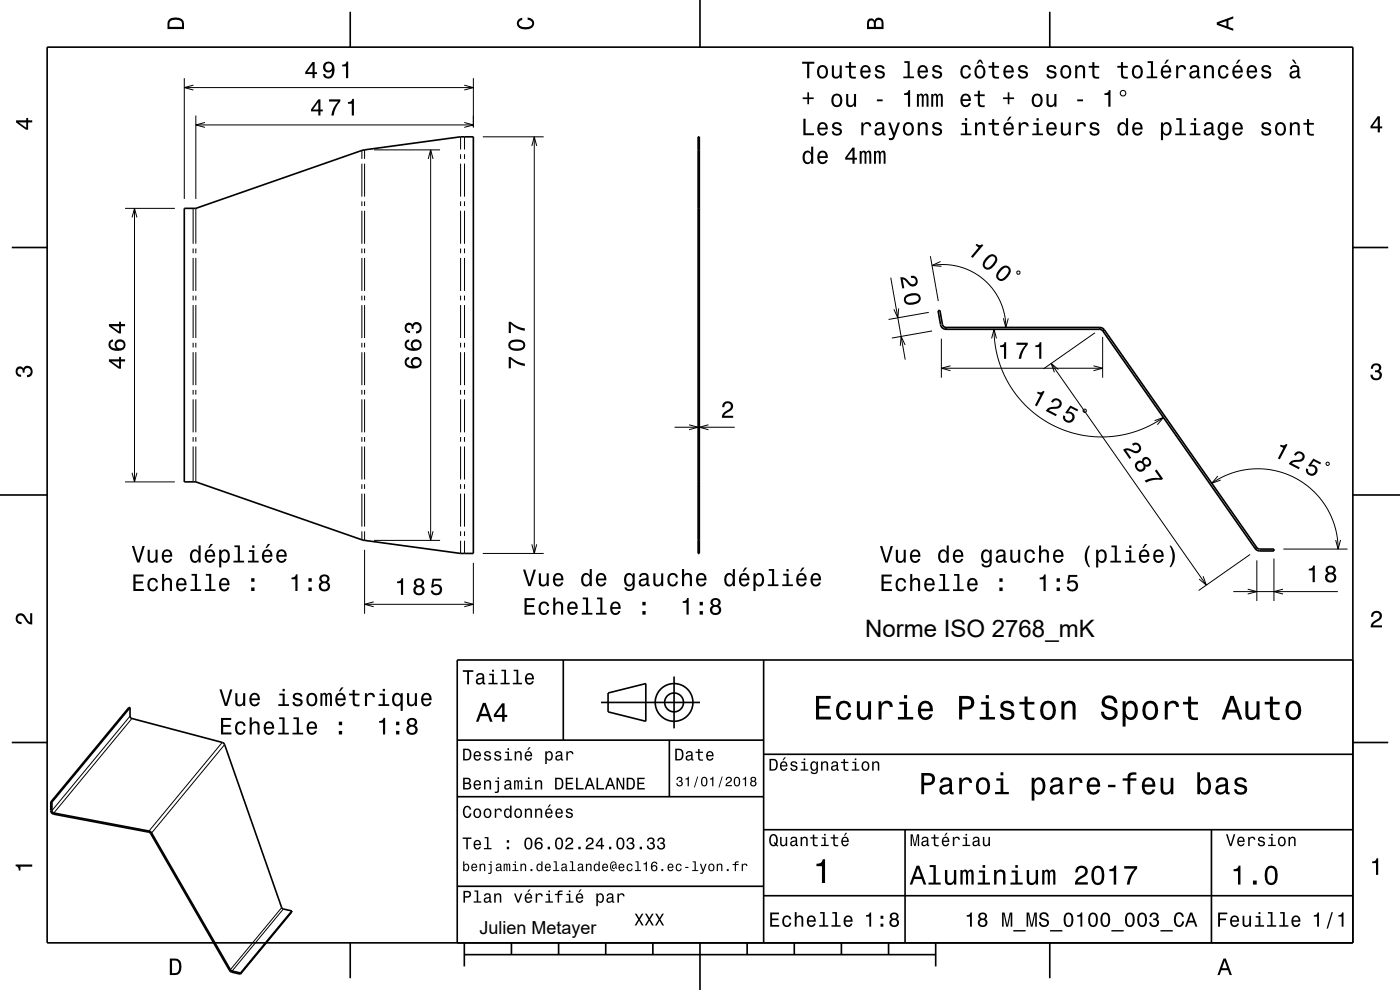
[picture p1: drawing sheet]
<svg xmlns="http://www.w3.org/2000/svg" width="297mm" height="210mm" viewBox="0 0 297 210" stroke-linecap="round" stroke-linejoin="round" font-family="sans-serif">
<defs><g id="words">
<text font-size="5.1" x="183.6" y="135.2">Norme ISO 2768_mK</text>
<text font-size="3.8" x="101.7" y="198.1">Julien Metayer</text>
</g></defs>
<g fill="none" stroke="#000" stroke-width=".21">
<path d="M39.1 16.6v25.6M39.1 18.6h61.3M41 18.1l-1.9 .5 1.9 .5M98.5 18.1l1.9 .5-1.9 .5M100.4 16.6v10.4M41.5 24.5v17.7M41.5 26.5h58.9M43.5 26l-2 .5 2 .5M76.8 31.9v1.8M76.8 34.7v7M77.3 31.8v1.9M77.3 34.7v7"/>
<path d="M79.3 31.8h14.1M90.8 33.7l.6-1.9 .5 1.9M91.4 31.8v82.8M97.7 29v2.7M97.7 32.7v1M97.7 34.7v7M98.5 26l1.9 .5-1.9 .5M98.5 29v2.7M98.5 32.7v1M98.5 34.7v7M102.4 29h12.9M112.8 31l.5-2 .6 2"/>
<path d="M113.3 29v88.4M26.5 44.2h10.6M28 46.1l.5-1.9 .6 1.9M28.5 44.2v58M41 44.2v7.5M41 52.7v1M41 54.7v7M41.5 44.2v7.5M41.5 52.7v1M41.5 54.7v7M76.8 42.7v1M76.8 44.7v7"/>
<path d="M76.8 52.7v1M76.8 54.7v7M77.3 42.7v1M77.3 44.7v7M77.3 52.7v1M77.3 54.7v7M97.7 42.7v1M97.7 44.7v7M97.7 52.7v1M97.7 54.7v7M98.5 42.7v1M98.5 44.7v7"/>
<path d="M98.5 52.7v1M98.5 54.7v7M189 58.9l3 17.4M197.4 54.3l1.7 9.6M197.7 56.3l3-.2 2.8 .5 2.7 1 2.5 1.7 1.9 2 1.6 2.6 .8 2.6 .4 3M199.5 55.5l-1.8 .8 2 .2M215.9 57.5l.5 .1-.2 .5-.5-.1zM41 62.7v1M41 64.7v7M41 72.7v1M41 74.7v7M41.5 62.7v1"/>
<path d="M41.5 64.7v7M41.5 72.7v1M41.5 74.7v7M76.8 62.7v1M76.8 64.7v7M76.8 72.7v1M76.8 74.7v7M77.3 62.7v1M77.3 64.7v7M77.3 72.7v1M77.3 74.7v7M97.7 62.7v1"/>
<path d="M97.7 64.7v7M97.7 72.7v1M97.7 74.7v7M98.5 62.7v1M98.5 64.7v7M98.5 72.7v1M98.5 74.7v7M190.6 65.4l-.1 2-.9-1.8M192 73.2l-.8-1.8-.2 2M197 66.3l-8.5 1.5M197.7 70.2l-8.5 1.5M199.7 71.9v8.2"/>
<path d="M199.7 78.1h34.2M201.6 77.6l-1.9 .5 1.9 .5M210.4 71.8l.5-1.9 .5 1.9M210.9 69.9l.2 2.9 .6 3.2 1.1 3.1 1.4 2.6 1.7 2.5 2.3 2.4 2.5 2 2.5 1.6 2.6 1.1 3.1 .9 2.9 .4h3.5l3.3-.4 2.6-.8 3-1.3 2.6-1.5M212.9 67.5l.5 2 .5-2M223 77.1l32.9 47M224.5 78.4l-1.5-1.3 .7 1.9M232 77.6l1.9 .5-1.9 .5M232.3 70.6l-10.9 7.6M233.9 71.5v8.6M41 82.7v1M41 84.7v7"/>
<path d="M41 92.7v1M41 94.7v7.5M41.5 82.7v1M41.5 84.7v7M41.5 92.7v1M41.5 94.7v7.5M76.8 82.7v1M76.8 84.7v7M76.8 92.7v1M76.8 94.7v7M77.3 82.7v1M77.3 84.7v7"/>
<path d="M77.3 92.7v1M77.3 94.7v7M97.7 82.7v1M97.7 84.7v7M97.7 92.7v1M97.7 94.7v7M98.5 82.7v1M98.5 84.7v7M98.5 92.7v1M98.5 94.7v7M143.1 90.6h12.8M146.2 90.1l1.9 .5-1.9 .5"/>
<path d="M150.3 90.1l-1.9 .5 1.9 .5M229.9 86.9h.5v.5h-.6zM244.9 89.2l1.9-.6-1.3 1.5M281.4 98.1h.5v.5l-.3 .1-.2-.1zM26.5 102.2h10.6M28 100.3l.5 1.9 .6-1.9M76.8 112.7v1.8M76.8 102.7v1M76.8 104.7v7M77.3 112.7v1.9M77.3 102.7v1M77.3 104.7v7"/>
<path d="M77.3 116.6v13.6M79.3 114.6h14.1M90.8 112.7l.6 1.9 .5-1.9M97.7 102.7v1M97.7 104.7v7M97.7 112.7v1M97.7 114.7v2.7M98.5 102.7v1M98.5 104.7v7M98.5 112.7v1M98.5 114.7v2.7M100.4 119.4v10.8"/>
<path d="M102.4 117.4h12.9M112.8 115.5l.5 1.9 .6-1.9M257.1 102.5l2-1.2 2.1-.9 2.4-.7 2.2-.2h2.3l2.2 .3 2.4 .7 2.1 .9 2.1 1.3 1.7 1.5 1.4 1.4 1.4 2.1 1.1 2 .8 2.3 .4 2 .2 2.5M258.4 101l-1.3 1.5 1.8-.7M265.2 117.6l-10.9 7.7M266.6 118.9v8.6M270.3 118.5v9M272.3 116.5h13.6M283.4 114.5l.5 2 .5-2M77.3 128.2h23.1M79.3 127.7l-2 .5 2 .5M98.5 127.7l1.9 .5-1.9 .5"/>
<path d="M255.2 122.2l.7 1.9-1.5-1.3M261.6 125.5h22.2M264.7 125l1.9 .5-1.9 .5M272.2 125l-1.9 .5 1.9 .5M27.6 151.9l-16.6 20.1M28 152.4l-16.6 20.1M47.1 157.5l-15.5 18.8M47.7 157.9l-15.5 18.8M59.8 192.5l-10.9 13.2M60.1 192.8l-10.9 13.2"/>
</g>
<g fill="none" stroke="#000" stroke-width=".35">
<path d="M10 10h277v190h-277zM74.3 2.5v7.5M148.5 0v10M222.7 2.5v7.5M148.1 29h.3v88.4h-.3zM148.1 31.8h.3M148.1 31.9h.3M2.5 52.5h7.5M39.1 44.2h2.4l35.5-12.4 20.7-2.8h2.7v88.4h-2.7l-20.7-2.8-35.5-12.4h-2.4zM148.1 44.2h.3M287 52.5h7.5M200.7 69.9h32.6"/>
<path d="M200.7 69.5h32.6M200.7 69.5v.4M200.7 69.5l-.4-.1-.3-.4-.6-3.2-.4 .1 .6 3.2 .5 .6 .6 .2M233.3 69.9l.6 .3M233.3 69.5v.4M233.3 69.5l.6 .1 .4 .4M233.9 70.2l32.4 46.2M234.3 70l-.4 .2M234.3 70l32.3 46.1M0 105h10M148.1 102.2h.3M148.1 114.5h.3"/>
<path d="M148.1 114.6h.3M266.6 116.1l.6 .4h3.1v.4h-3.2l-.8-.5M266.6 116.1l-.3 .3M287 105h10M119.5 140v17M162 140v60M287 140h-190v60M2.5 157.5h7.5M27.6 150.1h-.2l-16.6 20M27.6 150.1l-16.6 20M27.6 150.1v1.8l.4 .5 19.1 5.1 .4 .2 12.3 34.8 .3 .3 1.8 .4M97 157h65"/>
<path d="M127.5 149h21M129 147l8-2v8l-8-2zM142 157v12M143 143.5v11M287 157.5h7.5M10.8 170.1h.2M10.8 170.1v2.1l.6 .5M11 170.1v1.9l.4 .5M11.4 172.7l20.2 3.8M11.4 172.5l20.2 3.8M11.4 172.5v.2M31.6 176.5l.3 .3"/>
<path d="M31.6 176.3v.2M31.6 176.3l.6 .4M31.9 176.8l16.8 29M32.2 176.7l-.3 .1M32.2 176.7l16.7 29M97 169h65M162 176h125M162 160h125M192 176v24M257 176v24M61.9 193.2v.3l-10.9 13.1M61.9 193.2l-10.9 13.2"/>
<path d="M97 188h65M162 190h125M48.7 205.8l.5 .4 1.8 .4M48.9 205.7l.3 .3 1.8 .4M48.9 205.7l-.2 .1M51 206.4v.2M74.3 200v7.5M98.5 202.5h100M98.5 200v5M108.5 200v2.5M118.5 200v2.5M128.5 200v2.5"/>
<path d="M138.5 200v2.5M148.5 200v10M158.5 200v2.5M168.5 200v2.5M178.5 200v2.5M188.5 200v2.5M198.5 200v5M222.7 200v7.5"/>
<circle cx="143" cy="149" r="2"/>
<circle cx="143" cy="149" r="4"/>
</g>
<g fill="#000">
<path d="M36 4a2.18 2.18 0 0 0-.5 2.2h3.5v-1.2a1.43 1.43 0 0 0-1.7-1.3zM36.3 4.4a2.15 2.15 0 0 1 2.2 .3l.1 1h-2.6v-1z" fill-rule="evenodd"/>
<path d="M66.3 13.2l-1.5 2.1v.4h1.5v.9h.5v-.9h.5v-.4h-.5v-2.1zM66.3 13.7v1.6h-1.1zM68.8 13.4a1.15 1.15 0 0 0 0 1.7 1.15 1.15 0 0 0 1.7-.1 1.03 1.03 0 0 1-.9 1.3 .56 .56 0 0 1-.6-.6h-.5a1.18 1.18 0 0 0 1.3 1 1.18 1.18 0 0 0 1.1-1.1 1.77 1.77 0 0 0-1.2-2.5zM69 14.2a.75 .75 0 0 1 1.5 0 .75 .75 0 0 1-1.5 0zM72.6 13.7v.4h.8v2.5h.5v-3.5h-.4a.77 .77 0 0 1-.9 .6z" fill-rule="evenodd"/>
<path d="M109.9 4.2l.9-.4v.4a.7 .7 0 0 0-.7 .5 .7 .7 0 0 0 .3 .8 1.7 1.7 0 0 0 2.5-.5 .9 .9 0 0 0-1-.8v-.5a1.24 1.24 0 0 1 1.4 1.1 1.24 1.24 0 0 1-1 1.4 2.22 2.22 0 0 1-2.5-.7l-.2-.5z" fill-rule="evenodd"/>
<path d="M170.2 13.1v.4h1v3.1h.5v-3.1h1v-.4zM173.6 14.2a1.52 1.52 0 0 0 .9 2.5 1.48 1.48 0 0 0 1.2-1.5 1.48 1.48 0 0 0-1.2-1.4l-.5 .1zM174 14.5a.67 .67 0 0 1 .7-.3 .67 .67 0 0 1 .5 .6 1.11 1.11 0 0 1-.7 1.5 1.17 1.17 0 0 1-.5-1.8zM176.5 13.9v1.8a.89 .89 0 0 0 .6 1 .89 .89 0 0 0 1-.5v.4h.5v-2.7h-.5v1.6a.65 .65 0 0 1-.4 .7 .65 .65 0 0 1-.8-.3v-2zM180.1 13.2v.8h-.8v.4h.8v1.8a1.04 1.04 0 0 0 1.5 .5v-.4a.68 .68 0 0 1-1-.4v-1.5h1v-.4h-1v-.8zM182.8 14.2a1.54 1.54 0 0 0 .8 2.5 1.05 1.05 0 0 0 1.1-.9h-.5l-.2 .4-.4 .1a.76 .76 0 0 1-.7-.9h1.8a1.16 1.16 0 0 0-.5-1.4 1.16 1.16 0 0 0-1.4 .2zM183.1 14.4a.66 .66 0 0 1 .8-.1 .66 .66 0 0 1 .4 .7h-1.4zM185.9 14a.75 .75 0 0 0-.2 .9 .75 .75 0 0 0 .7 .4l.9 .4a.63 .63 0 0 1-.6 .6 .63 .63 0 0 1-.7-.5h-.4a1.07 1.07 0 0 0 1.2 .9 1.07 1.07 0 0 0 .9-1.2l-.4-.4-1.1-.3a.54 .54 0 0 1 .4-.7 .54 .54 0 0 1 .6 .5h.4a1.03 1.03 0 0 0-.6-.8 1.03 1.03 0 0 0-1.1 .2zM191.9 13v.3h.6v2.9h-.9v.4h2.3v-.4h-.9v-3.2zM194.9 14.2a1.54 1.54 0 0 0 .8 2.5 1.06 1.06 0 0 0 1.1-.9h-.4l-.2 .4-.4 .1a.76 .76 0 0 1-.7-.9h1.8a1.17 1.17 0 0 0-.5-1.4 1.17 1.17 0 0 0-1.5 .2zM195.3 14.4a.66 .66 0 0 1 .8-.1 .66 .66 0 0 1 .3 .7h-1.3zM198 14a.75 .75 0 0 0-.2 .9 .75 .75 0 0 0 .7 .4l.9 .4a.63 .63 0 0 1-.6 .6 .63 .63 0 0 1-.7-.5h-.4a1.07 1.07 0 0 0 1.2 .9 1.07 1.07 0 0 0 .9-1.2l-.4-.4-1.1-.3a.53 .53 0 0 1 .4-.7 .53 .53 0 0 1 .7 .5h.4a1.03 1.03 0 0 0-.7-.8 1.03 1.03 0 0 0-1.1 .2zM204 14.2a1.52 1.52 0 0 0 .9 2.5 1.05 1.05 0 0 0 1.1-1.1h-.4a.67 .67 0 0 1-.7 .7 .67 .67 0 0 1-.7-.6 1.12 1.12 0 0 1 .7-1.5 .59 .59 0 0 1 .6 .6h.5a1.09 1.09 0 0 0-.8-1 1.09 1.09 0 0 0-1.2 .4zM207.7 12.7l-.5 .8h.3l.4-.5 .4 .5h.3l-.5-.8zM207 14.2a1.53 1.53 0 0 0 .9 2.5 1.48 1.48 0 0 0 1.2-1.5 1.48 1.48 0 0 0-1.2-1.4l-.5 .1zM207.4 14.5a.67 .67 0 0 1 .7-.3 .67 .67 0 0 1 .5 .6 1.11 1.11 0 0 1-.7 1.5 1.17 1.17 0 0 1-.5-1.8zM210.5 13.2v.8h-.8v.4h.8v1.8a1.04 1.04 0 0 0 1.4 .5v-.4a.68 .68 0 0 1-1-.4v-1.5h1v-.4h-1v-.8zM213.1 14.2a1.54 1.54 0 0 0 .8 2.5 1.06 1.06 0 0 0 1.1-.9h-.4l-.2 .4-.4 .1a.76 .76 0 0 1-.7-.9h1.8a1.16 1.16 0 0 0-.5-1.4 1.16 1.16 0 0 0-1.5 .2zM213.5 14.4a.66 .66 0 0 1 .8-.1 .66 .66 0 0 1 .3 .7h-1.3zM216.2 14a.75 .75 0 0 0-.2 .9 .75 .75 0 0 0 .7 .4l.9 .4a.63 .63 0 0 1-.6 .6 .63 .63 0 0 1-.6-.5h-.5a1.07 1.07 0 0 0 1.2 .9 1.07 1.07 0 0 0 .9-1.2l-.4-.4-1.1-.3a.54 .54 0 0 1 .4-.7 .54 .54 0 0 1 .7 .5h.4a1.03 1.03 0 0 0-.7-.8 1.03 1.03 0 0 0-1.1 .2zM222.3 14a.75 .75 0 0 0-.2 .9 .75 .75 0 0 0 .7 .4l.9 .4a.63 .63 0 0 1-.6 .6 .63 .63 0 0 1-.7-.5h-.4a1.1 1.1 0 0 0 1.1 .9 1.1 1.1 0 0 0 1.1-.9 .78 .78 0 0 0-.8-.8l-.8-.2a.53 .53 0 0 1 .4-.7 .53 .53 0 0 1 .6 .5h.5a1.03 1.03 0 0 0-.7-.8 1.03 1.03 0 0 0-1.1 .2zM225.2 14.2a1.52 1.52 0 0 0 .9 2.5 1.48 1.48 0 0 0 1.2-1.5 1.48 1.48 0 0 0-1.2-1.4l-.5 .1zM225.6 14.5a.67 .67 0 0 1 .7-.3 .67 .67 0 0 1 .5 .6 1.11 1.11 0 0 1-.7 1.5 1.17 1.17 0 0 1-.5-1.8zM228.1 13.9v2.7h.4v-1.6a.63 .63 0 0 1 .4-.7 .63 .63 0 0 1 .8 .3l.1 2h.4v-1.8a.89 .89 0 0 0-.6-1 .89 .89 0 0 0-1.1 .5v-.4zM231.7 13.2v.8h-.7v.4h.7l.1 1.8a1.05 1.05 0 0 0 1.4 .5v-.4a.68 .68 0 0 1-1-.4v-1.5h1v-.4h-1v-.8zM237.8 13.2v.8h-.8v.4h.8v1.8a1.05 1.05 0 0 0 1.5 .5v-.4a.68 .68 0 0 1-1-.4l-.1-1.5h1.1v-.4h-1.1v-.8zM240.4 14.2a1.52 1.52 0 0 0 .9 2.5 1.51 1.51 0 0 0 1.2-1.2 1.51 1.51 0 0 0-.7-1.6h-1zM240.7 14.5a.67 .67 0 0 1 .8-.3 .67 .67 0 0 1 .5 .6 1.11 1.11 0 0 1-.7 1.5 1.17 1.17 0 0 1-.6-1.8zM243.5 13v.3h.7v2.9h-1v.4h2.3v-.4h-.9v-3.2zM247.5 12.7l-.5 .8h.3l.7-.8zM246.5 14.2a1.54 1.54 0 0 0 .8 2.5 1.06 1.06 0 0 0 1.1-.9h-.4l-.2 .4-.4 .1a.76 .76 0 0 1-.7-.9h1.8a1.16 1.16 0 0 0-.5-1.4 1.16 1.16 0 0 0-1.5 .2zM246.9 14.4a.66 .66 0 0 1 .8-.1 .66 .66 0 0 1 .3 .7h-1.3zM249.5 13.9v2.7h.5v-1.6a.66 .66 0 0 1 .3-.7 .66 .66 0 0 1 .8 .2l.1 .2h.4a.89 .89 0 0 0-.7-.9 .89 .89 0 0 0-1 .5v-.4zM252.7 14l-.3 .7h.4a.55 .55 0 0 1 .7-.6 .55 .55 0 0 1 .4 .8l-.2 .1a1 1 0 0 0-1.1 .2 1 1 0 0 0-.3 1 .94 .94 0 0 0 1.7 0l.1 .3 .6 .1v-.3l-.3-.1v-1.6a1.02 1.02 0 0 0-1.7-.6zM252.8 15.5l1.1-.3a.77 .77 0 0 1-.2 .9 .77 .77 0 0 1-.8 .1l-.2-.4zM255.4 13.9v2.7h.5v-1.6a.63 .63 0 0 1 .5-.8 .63 .63 0 0 1 .7 .7v1.7h.4v-1.8a.89 .89 0 0 0-.6-1 .89 .89 0 0 0-1.1 .5v-.4zM258.7 14.2a1.52 1.52 0 0 0 .8 2.5 1.05 1.05 0 0 0 1.1-1.1h-.4a.67 .67 0 0 1-.6 .7 .67 .67 0 0 1-.7-.6 1.11 1.11 0 0 1 .6-1.5 .59 .59 0 0 1 .7 .6h.4a1.09 1.09 0 0 0-.7-1 1.09 1.09 0 0 0-1.2 .4zM262.7 12.7l-.5 .8h.3l.7-.8zM261.7 14.2a1.54 1.54 0 0 0 .8 2.5 1.06 1.06 0 0 0 1.1-.9h-.4l-.3 .4-.3 .1a.76 .76 0 0 1-.7-.9h1.8a1.16 1.16 0 0 0-.5-1.4 1.16 1.16 0 0 0-1.5 .2zM262.1 14.4a.66 .66 0 0 1 .8-.1 .66 .66 0 0 1 .3 .7h-1.3zM264.8 14.2a1.54 1.54 0 0 0 .8 2.5 1.06 1.06 0 0 0 1-.9h-.4l-.2 .4-.4 .1a.76 .76 0 0 1-.7-.9h1.8a1.17 1.17 0 0 0-.5-1.4 1.17 1.17 0 0 0-1.4 .2zM265.1 14.4a.66 .66 0 0 1 .8-.1 .66 .66 0 0 1 .3 .7h-1.3zM267.9 14a.75 .75 0 0 0-.3 .9 .75 .75 0 0 0 .8 .4l.8 .4a.63 .63 0 0 1-.6 .6 .63 .63 0 0 1-.6-.5h-.5a1.1 1.1 0 0 0 1.1 .9 1.1 1.1 0 0 0 1.1-.9 .78 .78 0 0 0-.8-.8l-.8-.2a.53 .53 0 0 1 .5-.7 .53 .53 0 0 1 .6 .5h.4a1.03 1.03 0 0 0-.7-.8 1.03 1.03 0 0 0-1 .2zM274 12.7l.7 .8h.3l-.5-.8zM273.9 14l-.2 .7h.4a.55 .55 0 0 1 .6-.6 .55 .55 0 0 1 .4 .8l-.2 .1a1 1 0 0 0-1 .2 1 1 0 0 0-.3 1 .94 .94 0 0 0 1.6 0l.1 .3 .6 .1v-.3l-.2-.1-.1-1.6a1.02 1.02 0 0 0-1.7-.6zM274.1 15.5l1.1-.3a.77 .77 0 0 1-.2 .9 .77 .77 0 0 1-.9 .1z" fill-rule="evenodd"/>
<path d="M171.3 19.6v1.1h-1v.3h1v1.1h.3v-1.1h1v-.3h-1v-1.1zM176.7 20.2a1.53 1.53 0 0 0 .8 2.5 1.48 1.48 0 0 0 1.2-1.4 1.48 1.48 0 0 0-1.2-1.5l-.5 .1zM177 20.5a.67 .67 0 0 1 .7-.2 .67 .67 0 0 1 .5 .5 1.11 1.11 0 0 1-.7 1.5 1.17 1.17 0 0 1-.5-1.8zM179.5 19.9v1.8a.89 .89 0 0 0 .6 1 .89 .89 0 0 0 1.1-.5v.4h.4v-2.7h-.4v1.6a.64 .64 0 0 1-.4 .8 .64 .64 0 0 1-.8-.3l-.1-2.1zM186 21.1v.4h1.2v-.4zM191.8 19.8v.4h.8v2.4h.5v-3.5h-.4a.77 .77 0 0 1-.9 .7zM194.5 19.9v2.7h.4l.1-2 .1-.4h.3l.1 .3 .1 2.1h.3l.1-2 .3-.4 .2 .1 .1 .4v1.9h.4v-1.8a.69 .69 0 0 0-.6-1l-.5 .4-.2-.3-.3-.1-.5 .4v-.3zM197.6 19.9v2.7h.4v-1.8l.2-.6h.3l.1 .3v2.1h.4v-2l.4-.4 .2 .1v.4v1.9h.4v-1.8a.69 .69 0 0 0-.5-1l-.6 .4-.2-.3-.3-.1-.4 .4v-.3zM204 20.2a1.54 1.54 0 0 0 .8 2.5 1.07 1.07 0 0 0 1.1-.8h-.4l-.2 .3-.4 .1a.76 .76 0 0 1-.7-.9h1.8a1.17 1.17 0 0 0-.5-1.4 1.17 1.17 0 0 0-1.5 .2zM204.4 20.4a.66 .66 0 0 1 .8-.1 .66 .66 0 0 1 .3 .7h-1.3zM207.4 19.2v.8h-.7v.4h.7l.1 1.8a1.05 1.05 0 0 0 1.4 .5v-.4a.68 .68 0 0 1-1-.3v-1.6h1v-.4h-1v-.8zM213.8 19.6v1.1h-1v.3h1v1.1h.3v-1.1h1v-.3h-1v-1.1zM219.2 20.2a1.53 1.53 0 0 0 .8 2.5 1.48 1.48 0 0 0 1.2-1.4 1.48 1.48 0 0 0-1.2-1.5l-.5 .1zM219.5 20.5a.67 .67 0 0 1 .7-.2 .67 .67 0 0 1 .5 .5 1.11 1.11 0 0 1-.7 1.5 1.17 1.17 0 0 1-.5-1.8zM222 19.9v1.8a.89 .89 0 0 0 .6 1 .89 .89 0 0 0 1.1-.5v.4h.4v-2.7h-.4v1.6a.65 .65 0 0 1-.4 .8 .65 .65 0 0 1-.8-.3v-2.1zM228.5 21.1v.4h1.3v-.4zM234.3 19.8v.4h.8v2.4h.5v-3.5h-.4a.77 .77 0 0 1-.9 .7zM237.5 19.8a.75 .75 0 0 0 1.5 0 .75 .75 0 0 0-1.5 0zM237.8 19.8a.48 .48 0 0 1 .9 0 .48 .48 0 0 1-.9 0z" fill-rule="evenodd"/>
<path d="M184.2 4.2l-.3 .7v1.3h3.5v-1.3a.98 .98 0 0 0-.7-1.1 .98 .98 0 0 0-1.2 .6 .84 .84 0 0 0-1.3-.2zM184.5 4.5a.54 .54 0 0 1 .6-.1 .54 .54 0 0 1 .3 .6v.7h-1zM185.9 4.4a.62 .62 0 0 1 .8-.1 .62 .62 0 0 1 .3 .6v.8h-1.2z" fill-rule="evenodd"/>
<path d="M258.1 4.7v.6l3.5 1.2v-.4l-1-.4v-1.4l1-.4v-.4zM258.6 5l1.6-.5v1z" fill-rule="evenodd"/>
<path d="M3.4 25.5v.5l2.1 1.5h.5v-1.5h.8v-.5h-.8v-.5h-.4v.5zM4 26h1.6v1.1z" fill-rule="evenodd"/>
<path d="M67.5 21.1l-1.5 2.1v.4h1.5v.9h.5v-.9h.5v-.4h-.5v-2.1zM67.5 21.7v1.5h-1.1zM69.8 21.1v.4h1.9a5.2 5.2 0 0 0-1.4 3h.5a5.3 5.3 0 0 1 1.4-3v-.4zM73.8 21.7v.3h.8v2.5h.5v-3.5h-.4a.78 .78 0 0 1-.9 .7z" fill-rule="evenodd"/>
<path d="M170.4 25.2v3.5h2.3v-.4h-1.8v-3.1zM173.7 26.3a1.54 1.54 0 0 0 .8 2.5 1.07 1.07 0 0 0 1.1-.9h-.5l-.2 .4-.4 .1a.76 .76 0 0 1-.7-.9h1.8a1.17 1.17 0 0 0-.5-1.4 1.17 1.17 0 0 0-1.4 .2zM174 26.5a.66 .66 0 0 1 .8-.1 .66 .66 0 0 1 .4 .7h-1.4zM176.8 26.1a.75 .75 0 0 0-.2 .9 .75 .75 0 0 0 .7 .4l.8 .4a.63 .63 0 0 1-.6 .6 .63 .63 0 0 1-.6-.6h-.4a1.07 1.07 0 0 0 1.1 1 1.07 1.07 0 0 0 1-1.2l-.4-.4-1.1-.3a.54 .54 0 0 1 .4-.7 .54 .54 0 0 1 .6 .5h.4a1.03 1.03 0 0 0-.7-.9 1.03 1.03 0 0 0-1 .3zM182.7 26v2.7h.5v-1.6a.66 .66 0 0 1 .3-.7 .66 .66 0 0 1 .9 .2v.2h.4a.89 .89 0 0 0-.7-.9 .89 .89 0 0 0-1 .5v-.4zM185.9 26.1l-.3 .7h.4a.55 .55 0 0 1 .7-.6 .55 .55 0 0 1 .4 .8l-.2 .1a1 1 0 0 0-1.1 .2 1 1 0 0 0-.2 1 .93 .93 0 0 0 1.6 0l.1 .3 .6 .1v-.3l-.3-.1v-1.6a1.02 1.02 0 0 0-.7-.8 1.02 1.02 0 0 0-1 .2zM186.1 27.6l1-.3a.77 .77 0 0 1-.1 .9 .77 .77 0 0 1-.9 .1l-.2-.4zM188.4 26l1.1 2.8-.3 .5h-.6v.4a.89 .89 0 0 0 1.2-.7l1.1-3h-.5l-.7 2.2-.8-2.2zM191.8 26.3a1.53 1.53 0 0 0 .9 2.5 1.48 1.48 0 0 0 1.2-1.5 1.48 1.48 0 0 0-1.2-1.4l-.5 .1zM192.2 26.6a.67 .67 0 0 1 .7-.3 .67 .67 0 0 1 .5 .6 1.11 1.11 0 0 1-.7 1.5 1.17 1.17 0 0 1-.5-1.8zM194.7 26v2.7h.4v-1.6a.63 .63 0 0 1 .6-.8 .63 .63 0 0 1 .7 .7v1.7h.4v-1.8a.89 .89 0 0 0-.6-1 .89 .89 0 0 0-1.1 .5v-.4zM198 26.1a.75 .75 0 0 0-.2 .9 .75 .75 0 0 0 .7 .4l.9 .4a.63 .63 0 0 1-.6 .6 .63 .63 0 0 1-.7-.6h-.4a1.07 1.07 0 0 0 1.2 1 1.07 1.07 0 0 0 .9-1.2l-.4-.4-1.1-.3a.53 .53 0 0 1 .4-.7 .53 .53 0 0 1 .7 .5h.4a1.03 1.03 0 0 0-.7-.9 1.03 1.03 0 0 0-1.1 .3zM204 26.1v.4h.7v1.8h-.9v.4h2.3v-.4h-.9v-2.2zM204.7 25.1v.5h.5v-.5zM206.8 26v2.7h.5v-1.6a.63 .63 0 0 1 .4-.7 .63 .63 0 0 1 .8 .3v2h.4v-1.8a.89 .89 0 0 0-.6-1 .89 .89 0 0 0-1 .5v-.4zM210.5 25.3v.8h-.8v.4h.8v1.7a1.05 1.05 0 0 0 1.4 .6v-.4a.68 .68 0 0 1-1-.4v-1.5h1v-.4h-1v-.8zM214.1 24.8l-.5 .8h.3l.7-.8zM213.1 26.3a1.54 1.54 0 0 0 .8 2.5 1.07 1.07 0 0 0 1.1-.9h-.4l-.2 .4-.4 .1a.76 .76 0 0 1-.7-.9h1.8a1.16 1.16 0 0 0-.5-1.4 1.16 1.16 0 0 0-1.5 .2zM213.5 26.5a.66 .66 0 0 1 .8-.1 .66 .66 0 0 1 .3 .7h-1.3zM216.1 26v2.7h.5v-1.6a.66 .66 0 0 1 .3-.7 .66 .66 0 0 1 .9 .2v.2h.4a.89 .89 0 0 0-.7-.9 .89 .89 0 0 0-1 .5v-.4zM219.2 26.1v.4h.7v1.8h-.9v.4h2.3v-.4h-1v-2.2zM219.9 25.1v.5h.5v-.5zM222.3 26.3a1.54 1.54 0 0 0 .8 2.5 1.06 1.06 0 0 0 1-.9h-.4l-.2 .4-.4 .1a.76 .76 0 0 1-.7-.9h1.8a1.16 1.16 0 0 0-.5-1.4 1.16 1.16 0 0 0-1.4 .2zM222.6 26.5a.66 .66 0 0 1 .8-.1 .66 .66 0 0 1 .3 .7h-1.3zM225 26v1.8a.89 .89 0 0 0 .7 .9 .89 .89 0 0 0 1-.4v.4h.4v-2.7h-.4v1.5a.65 .65 0 0 1-.4 .8 .65 .65 0 0 1-.8-.3v-2zM228.3 26v2.7h.4v-1.6a.66 .66 0 0 1 .4-.7 .66 .66 0 0 1 .8 .2v.2h.5a.89 .89 0 0 0-.7-.9 .89 .89 0 0 0-1 .5v-.4zM231.4 26.1a.75 .75 0 0 0-.2 .9 .75 .75 0 0 0 .7 .4l.9 .4a.63 .63 0 0 1-.6 .6 .63 .63 0 0 1-.7-.6h-.4a1.07 1.07 0 0 0 1.2 1 1.07 1.07 0 0 0 .9-1.2l-.4-.4-1.1-.3a.54 .54 0 0 1 .4-.7 .54 .54 0 0 1 .7 .5h.4a1.03 1.03 0 0 0-.7-.9 1.03 1.03 0 0 0-1.1 .3zM237.3 26.3a1.57 1.57 0 0 0 .8 2.5l.4-.1 .4-.4v.4h.4v-3.6h-.4v1.3a.89 .89 0 0 0-1.6-.1zM237.7 26.6a.62 .62 0 0 1 .7-.3 .62 .62 0 0 1 .4 .6 1.12 1.12 0 0 1-.6 1.5 1.19 1.19 0 0 1-.5-1.8zM240.5 26.3a1.55 1.55 0 0 0 .8 2.5 1.07 1.07 0 0 0 1.1-.9h-.5l-.2 .4-.4 .1a.76 .76 0 0 1-.7-.9h1.8a1.17 1.17 0 0 0-.5-1.4 1.17 1.17 0 0 0-1.4 .2zM240.8 26.5a.66 .66 0 0 1 .8-.1 .66 .66 0 0 1 .3 .7h-1.3zM246.3 26v3.7h.4v-1.4a.93 .93 0 0 0 1 .5 .93 .93 0 0 0 .8-.9 1.5 1.5 0 0 0-1-2l-.4 .1-.4 .4v-.4zM246.9 26.6a.63 .63 0 0 1 .7-.3 .63 .63 0 0 1 .5 .6 1.13 1.13 0 0 1-.7 1.5 1.19 1.19 0 0 1-.5-1.8zM249.5 25.1v.3h.7v2.9h-.9v.4h2.3v-.4h-.9v-3.2zM252.6 26.1v.4h.7v1.8h-.9v.4h2.3v-.4h-1v-2.2zM253.3 25.1v.5h.5v-.5zM255.7 26.1l-.3 .7h.4a.55 .55 0 0 1 .7-.6 .55 .55 0 0 1 .4 .8l-.2 .1a1 1 0 0 0-1.1 .2 1 1 0 0 0-.2 1 .93 .93 0 0 0 1.6 0l.1 .3 .6 .1v-.3l-.3-.1v-1.6a1.02 1.02 0 0 0-.7-.8 1.02 1.02 0 0 0-1 .2zM255.9 27.6l1.1-.3a.77 .77 0 0 1-.2 .9 .77 .77 0 0 1-.9 .1l-.1-.4zM258.6 26.3a1.57 1.57 0 0 0 .7 2.5l.5-.1 .3-.4a.73 .73 0 0 1-.3 1 .73 .73 0 0 1-1-.4h-.4a1.1 1.1 0 0 0 1.3 .9 1.1 1.1 0 0 0 .9-1.2v-2.6h-.5v.4l-.3-.4a.9 .9 0 0 0-1.2 .3zM258.9 26.6a.63 .63 0 0 1 .7-.3 .63 .63 0 0 1 .5 .6 1.11 1.11 0 0 1-.7 1.5 1.19 1.19 0 0 1-.5-1.8zM261.7 26.3a1.54 1.54 0 0 0 .8 2.5 1.07 1.07 0 0 0 1.1-.9h-.4l-.3 .4-.3 .1a.76 .76 0 0 1-.7-.9h1.8a1.16 1.16 0 0 0-.5-1.4 1.16 1.16 0 0 0-1.5 .2zM262.1 26.5a.66 .66 0 0 1 .8-.1 .66 .66 0 0 1 .3 .7h-1.3zM267.9 26.1a.75 .75 0 0 0-.3 .9 .75 .75 0 0 0 .8 .4l.8 .4a.63 .63 0 0 1-.6 .6 .63 .63 0 0 1-.6-.6h-.5a1.07 1.07 0 0 0 1.2 1 1.07 1.07 0 0 0 .9-1.2l-.4-.4-1.1-.3a.53 .53 0 0 1 .5-.7 .53 .53 0 0 1 .6 .5h.4a1.03 1.03 0 0 0-.7-.9 1.03 1.03 0 0 0-1 .3zM270.8 26.3a1.53 1.53 0 0 0 .8 2.5 1.48 1.48 0 0 0 1.2-1.5 1.48 1.48 0 0 0-1.2-1.4l-.5 .1zM271.1 26.6a.67 .67 0 0 1 .7-.3 .67 .67 0 0 1 .5 .6 1.11 1.11 0 0 1-.7 1.5 1.17 1.17 0 0 1-.5-1.8zM273.6 26v2.7h.5v-1.6a.63 .63 0 0 1 .5-.8 .63 .63 0 0 1 .7 .7v1.7h.4v-1.8a.89 .89 0 0 0-.6-1 .89 .89 0 0 0-1 .5v-.4zM277.3 25.3v.8h-.8v.4h.8v1.7a1.05 1.05 0 0 0 1.4 .6v-.4a.68 .68 0 0 1-1-.4v-1.5h1v-.4h-1v-.8z" fill-rule="evenodd"/>
<path d="M170.5 32.3a1.58 1.58 0 0 0 .8 2.5l.4-.1 .4-.4v.4h.4v-3.6h-.4v1.3a.9 .9 0 0 0-1.6-.1zM170.9 32.6a.62 .62 0 0 1 .7-.2 .62 .62 0 0 1 .4 .5 1.12 1.12 0 0 1-.6 1.5 1.19 1.19 0 0 1-.5-1.8zM173.7 32.3a1.54 1.54 0 0 0 .8 2.5 1.07 1.07 0 0 0 1.1-.8h-.5l-.2 .3-.4 .1a.76 .76 0 0 1-.7-.9h1.8a1.17 1.17 0 0 0-.5-1.4 1.17 1.17 0 0 0-1.4 .2zM174 32.5a.66 .66 0 0 1 .8-.1 .66 .66 0 0 1 .4 .7h-1.4zM180.8 31.3l-1.5 2.1v.5h1.5v.8h.5v-.8h.5v-.4h-.5v-2.2zM180.8 31.9v1.6h-1.1zM182.4 32v2.7h.4v-1.8a.49 .49 0 0 1 .4-.6l.2 .3v2.1h.4v-2l.4-.4 .2 .1v.4v1.9h.4v-1.8a.69 .69 0 0 0-.5-1l-.5 .4-.2-.3-.3-.1-.5 .4v-.3zM185.4 32v2.7h.4v-1.8l.2-.6h.3l.1 .3 .1 2.1h.3l.1-2 .3-.4 .2 .1 .1 .4v1.9h.4v-1.8a.69 .69 0 0 0-.6-1l-.5 .4-.2-.3-.3-.1-.5 .4v-.3z" fill-rule="evenodd"/>
<path d="M292.3 24.7l-1.6 2.1v.4h1.6v.9h.4v-.9h.5v-.4h-.5v-2.1zM292.3 25.2v1.6h-1.1z" fill-rule="evenodd"/>
<path d="M191 58.8l.4 2.4 .4-.1-.3-1.8a2.23 2.23 0 0 1 1.4 1.2 1.14 1.14 0 0 0 1.8-.7 1.14 1.14 0 0 0-1.5-1.3l.1 .5a.7 .7 0 0 1 .9 .3 .7 .7 0 0 1-.3 1 .7 .7 0 0 1-1-.4 1.81 1.81 0 0 0-1.9-1.1zM192 62.8a1.13 1.13 0 0 0-.2 1.2 1.13 1.13 0 0 0 1.2 .7 2.31 2.31 0 0 0 2.3-1.1 1.14 1.14 0 0 0-1.2-1.4l-1.5 .2zM192.4 63.1a2.71 2.71 0 0 1 2.4-.2l.1 .6a2.38 2.38 0 0 1-2.6 .5l-.1-.7z" fill-rule="evenodd"/>
<path d="M207.2 51.7l-.2 .3 .6 .5-1.6 1.9 .3 .3 2.3-2.7-.3-.2a.76 .76 0 0 1-1.1-.1zM209.1 54.8a1.42 1.42 0 0 0-.2 2.2 1.42 1.42 0 0 0 2-.7 1.51 1.51 0 0 0 .3-2.1 1.43 1.43 0 0 0-2.1 .6zM209.9 54.7l.4-.3a.63 .63 0 0 1 .6 .1 .63 .63 0 0 1 .2 .6 2.73 2.73 0 0 1-1.7 1.7l-.5-.4a2.16 2.16 0 0 1 1-1.7zM211.9 57.2a1.41 1.41 0 0 0-.2 2.2 1.41 1.41 0 0 0 2.1-.7 1.51 1.51 0 0 0 .2-2.1 1.43 1.43 0 0 0-2.1 .6zM212.7 57.1l.4-.3a.63 .63 0 0 1 .7 .1 .63 .63 0 0 1 .2 .6 2.73 2.73 0 0 1-1.7 1.7l-.5-.4a2.15 2.15 0 0 1 .9-1.7z" fill-rule="evenodd"/>
<path d="M23.1 76.2v.5l2.1 1.5h.5v-1.5h.8v-.5h-.8v-.5h-.4v.5zM23.7 76.7h1.6v1.1zM23.3 72.3a1.33 1.33 0 0 0-.1 1.5 1.33 1.33 0 0 0 1.3 .6 1.63 1.63 0 0 0 2.1-1.2 1.15 1.15 0 0 0-1.5-1.2 1.15 1.15 0 0 0-.4 1.9 1.03 1.03 0 0 1-1.3-.8 .58 .58 0 0 1 .6-.6v-.5zM24.7 73.2a.75 .75 0 0 1 1.5 0 .75 .75 0 0 1-1.5 0zM23.1 68.7v.5l2.1 1.5h.5v-1.5h.8v-.5h-.8v-.5h-.4v.5zM23.7 69.2h1.6v1.1z" fill-rule="evenodd"/>
<path d="M86.1 76.1a1.33 1.33 0 0 0-.1 1.4 1.33 1.33 0 0 0 1.4 .6 1.63 1.63 0 0 0 2.1-1.2 1.15 1.15 0 0 0-1.6-1.1 1.15 1.15 0 0 0-.4 1.9 1.02 1.02 0 0 1-1.3-.9 .58 .58 0 0 1 .6-.6v-.5zM87.6 76.9a.75 .75 0 0 1 1.5 0 .75 .75 0 0 1-1.5 0zM86.1 72.3a1.33 1.33 0 0 0-.1 1.5 1.33 1.33 0 0 0 1.4 .6 1.63 1.63 0 0 0 2.1-1.2 1.15 1.15 0 0 0-1.6-1.2 1.15 1.15 0 0 0-.4 1.9 1.02 1.02 0 0 1-1.3-.8 .58 .58 0 0 1 .6-.6v-.5zM87.6 73.2a.75 .75 0 0 1 1.5 0 .75 .75 0 0 1-1.5 0zM86.1 68.7a1.17 1.17 0 0 0-.2 1.3 1.17 1.17 0 0 0 1.1 .7v-.5a.62 .62 0 0 1-.8-.3 .62 .62 0 0 1 .3-.8 .62 .62 0 0 1 .8 .2v.5h.4a.72 .72 0 0 1 .5-1 .72 .72 0 0 1 .9 .5 .72 .72 0 0 1-.5 .9l-.3 .1v.4a1.18 1.18 0 0 0 1.2-1.5 1.18 1.18 0 0 0-1.9-.6l-.1 .3a.86 .86 0 0 0-1.4-.2z" fill-rule="evenodd"/>
<path d="M107.9 75.7v2.4h.5v-1.9a5.2 5.2 0 0 0 2.9 1.4v-.5a5.3 5.3 0 0 1-3-1.4zM108.3 72.3a1.13 1.13 0 0 0-.4 1.2 1.13 1.13 0 0 0 .9 .8 2.29 2.29 0 0 0 2.5-.6 1.14 1.14 0 0 0-.9-1.6 2.86 2.86 0 0 0-2.1 .2zM108.3 72.9a2.37 2.37 0 0 1 2.6 0v.6a2.38 2.38 0 0 1-2.6 0zM107.9 68.3v2.4h.5v-2a5.2 5.2 0 0 0 2.9 1.5v-.5a5.3 5.3 0 0 1-3-1.4z" fill-rule="evenodd"/>
<path d="M212.2 73.3v.3h.8v2.5h.4v-3.5h-.3a.78 .78 0 0 1-.9 .7zM215.6 72.7v.4h1.9a5.2 5.2 0 0 0-1.4 3h.5a5.3 5.3 0 0 1 1.4-3v-.4zM219.6 73.3v.3h.9v2.5h.4v-3.5h-.3a.78 .78 0 0 1-1 .7z" fill-rule="evenodd"/>
<path d="M291.1 77.4a1.08 1.08 0 0 1 1.4-.2 1.08 1.08 0 0 1 .4 1.2l-.3 .3a1.06 1.06 0 0 1 .5 1.3 1.06 1.06 0 0 1-1.2 .7 1.1 1.1 0 0 1-1.2-1.2h.5a.71 .71 0 0 0 1 .8 .71 .71 0 0 0 .1-1.3h-.6v-.4a.61 .61 0 0 0 .8-.3 .61 .61 0 0 0-.2-.8 .61 .61 0 0 0-.9 .2l-.1 .5h-.5z" fill-rule="evenodd"/>
<path d="M3.6 78a.86 .86 0 0 1 1.4 .2 1.06 1.06 0 0 1 1.2-.6 1.06 1.06 0 0 1 .7 1.2 1.1 1.1 0 0 1-1.2 1.2v-.4a.71 .71 0 0 0 .8-1 .71 .71 0 0 0-1.3-.1v.6h-.4a.61 .61 0 0 0-.3-.8 .61 .61 0 0 0-.8 .2 .61 .61 0 0 0 .2 .8l.6 .2v.4a1.15 1.15 0 0 1-1.2-.6 1.15 1.15 0 0 1 .3-1.3z" fill-rule="evenodd"/>
<path d="M153.5 85.4a1.18 1.18 0 0 1 1.9 .3 1.18 1.18 0 0 1-.9 1.7l-.6 .4-.3 .4h1.9v.4h-2.4a1.81 1.81 0 0 1 1.4-1.7 .71 .71 0 0 0 .6-.9 .71 .71 0 0 0-.9-.5 .71 .71 0 0 0-.5 .9h-.5z" fill-rule="evenodd"/>
<path d="M220.2 83.1l-.2 .3 .7 .4-1.1 2.2 .4 .2 1.6-3.1-.3-.2a.77 .77 0 0 1-1.1 .2zM223.3 84.7l-.3 .5 .4 .2a.7 .7 0 0 1 .8-.5 .7 .7 0 0 1 .6 .9 .7 .7 0 0 1-.9 .5 1.8 1.8 0 0 0-2 .9l2.1 1.1 .2-.4-1.7-.9a2.23 2.23 0 0 1 1.9-.3 1.14 1.14 0 0 0 .7-1.7 1.14 1.14 0 0 0-1.8-.3zM227.1 86l-1.1 1.5 .3 .2a.8 .8 0 0 1 1.2 .4 .8 .8 0 0 1-.6 1.1 .8 .8 0 0 1-.9-.9l-.4-.2a1.21 1.21 0 0 0 .8 1.6 1.21 1.21 0 0 0 1.5-1.1 1.21 1.21 0 0 0-1.3-1.3l.6-.7 1.3 .7 .2-.4z" fill-rule="evenodd"/>
<path d="M238.2 95.4l1.4 2 .4-.3-1.1-1.5a2.21 2.21 0 0 1 1.8 .5 1.14 1.14 0 0 0 1.3-1.4 1.14 1.14 0 0 0-1.9-.5l.3 .3a.7 .7 0 0 1 1 0 .7 .7 0 0 1 .1 1 .7 .7 0 0 1-1 .1 1.79 1.79 0 0 0-2.3-.2zM241.2 97.9a1.17 1.17 0 0 0 0 1.9 1.17 1.17 0 0 0 1.8-.6v-.3a.89 .89 0 0 0 1.1-.3 .89 .89 0 0 0-.1-1.2 .89 .89 0 0 0-1.1-.5 .89 .89 0 0 0-.6 1 .88 .88 0 0 0-1.1 0zM241.2 98.9a.71 .71 0 0 1 1.4 0 .71 .71 0 0 1-1.4 0zM242.6 98a.6 .6 0 0 1 1.2 0 .6 .6 0 0 1-1.2 0zM242.8 101.9l.3 .5a5.2 5.2 0 0 1 3.3-.6l.3-.2-1.3-2-.4 .3 1.1 1.5a5.2 5.2 0 0 0-3.3 .5z" fill-rule="evenodd"/>
<path d="M271.7 94.3l-.2 .3 .7 .4-1.1 2.2 .4 .2 1.6-3.1-.3-.1a.77 .77 0 0 1-1.1 .1zM274.8 96l-.3 .5 .4 .2a.7 .7 0 0 1 .9-.5 .7 .7 0 0 1 .5 .8 .7 .7 0 0 1-.8 .5 1.81 1.81 0 0 0-2.1 .9l2.1 1.1 .2-.3-1.7-.9a2.2 2.2 0 0 1 1.9-.4 1.14 1.14 0 0 0 .7-1.6 1.14 1.14 0 0 0-1.8-.3zM278.6 97.3l-1.1 1.5 .4 .2a.8 .8 0 0 1 1.2 .4 .8 .8 0 0 1-.7 1 .8 .8 0 0 1-.9-.8l-.4-.3a1.21 1.21 0 0 0 .9 1.7 1.21 1.21 0 0 0 1.4-1.1 1.21 1.21 0 0 0-1.2-1.3l.5-.8 1.4 .7 .2-.4z" fill-rule="evenodd"/>
<path d="M28 115.8l1.1 3.5h.5l1.1-3.5h-.5l-.8 3-1-3zM31.3 116.6v1.8a.89 .89 0 0 0 .6 1 .89 .89 0 0 0 1.1-.5v.4h.4v-2.7h-.4v1.6a.65 .65 0 0 1-.4 .7 .65 .65 0 0 1-.8-.3v-2zM34.6 116.9a1.54 1.54 0 0 0 .8 2.5 1.06 1.06 0 0 0 1.1-.9h-.4l-.3 .4-.3 .1a.76 .76 0 0 1-.7-.9h1.7a1.16 1.16 0 0 0-.4-1.4 1.16 1.16 0 0 0-1.5 .2zM35 117.1a.66 .66 0 0 1 .8-.1 .66 .66 0 0 1 .3 .7h-1.3zM40.6 116.9a1.57 1.57 0 0 0 .7 2.5l.5-.1 .3-.4v.4h.5v-3.6h-.5v1.3a.89 .89 0 0 0-1.5-.1zM40.9 117.2a.62 .62 0 0 1 .7-.3 .62 .62 0 0 1 .5 .6 1.12 1.12 0 0 1-.7 1.5 1.19 1.19 0 0 1-.5-1.8zM44.7 115.4l-.5 .8h.3l.7-.8zM43.7 116.9a1.54 1.54 0 0 0 .8 2.5 1.06 1.06 0 0 0 1.1-.9h-.4l-.3 .4-.3 .1a.76 .76 0 0 1-.7-.9h1.8a1.16 1.16 0 0 0-.5-1.4 1.16 1.16 0 0 0-1.5 .2zM44.1 117.1a.66 .66 0 0 1 .8-.1 .66 .66 0 0 1 .3 .7h-1.3zM46.5 116.6v3.8h.4v-1.5a.93 .93 0 0 0 1 .5 .93 .93 0 0 0 .8-.8 1.5 1.5 0 0 0-1-2.1l-.4 .1-.4 .4v-.4zM47.1 117.2a.63 .63 0 0 1 .7-.3 .63 .63 0 0 1 .5 .6 1.13 1.13 0 0 1-.7 1.5 1.18 1.18 0 0 1-.5-1.8zM49.7 115.7v.4h.7v2.8h-.9v.4h2.3v-.4h-.9v-3.2zM52.8 116.7v.4h.7v1.8h-.9v.4h2.3v-.4h-.9v-2.2zM53.5 115.7v.5h.5v-.5zM56.8 115.4l-.5 .8h.3l.7-.8zM55.9 116.9a1.54 1.54 0 0 0 .8 2.5 1.06 1.06 0 0 0 1-.9h-.4l-.2 .4-.4 .1a.76 .76 0 0 1-.7-.9h1.8a1.16 1.16 0 0 0-.5-1.4 1.16 1.16 0 0 0-1.4 .2zM56.2 117.1a.66 .66 0 0 1 .8-.1 .66 .66 0 0 1 .3 .7h-1.3zM58.9 116.9a1.54 1.54 0 0 0 .8 2.5 1.06 1.06 0 0 0 1.1-.9h-.5l-.2 .4-.3 .1a.76 .76 0 0 1-.7-.9h1.7a1.16 1.16 0 0 0-.5-1.4 1.16 1.16 0 0 0-1.4 .2zM59.2 117.1a.66 .66 0 0 1 .8-.1 .66 .66 0 0 1 .4 .7h-1.3z" fill-rule="evenodd"/>
<path d="M186.7 115.8l1.1 3.5h.5l1.1-3.5h-.5l-.8 3-.9-3zM190 116.6v1.8a.89 .89 0 0 0 .7 1 .89 .89 0 0 0 1-.5v.4h.4v-2.7h-.4v1.6a.65 .65 0 0 1-.4 .8 .65 .65 0 0 1-.8-.3v-2.1zM193.3 116.9a1.54 1.54 0 0 0 .8 2.5 1.06 1.06 0 0 0 1.1-.8h-.4l-.2 .3-.4 .1a.76 .76 0 0 1-.7-.9h1.8a1.17 1.17 0 0 0-.5-1.4 1.17 1.17 0 0 0-1.5 .2zM193.7 117.1a.66 .66 0 0 1 .8-.1 .66 .66 0 0 1 .3 .7h-1.3zM199.3 116.9a1.57 1.57 0 0 0 .8 2.5l.4-.1 .3-.4v.4h.5v-3.6h-.5v1.3a.89 .89 0 0 0-1.5-.1zM199.6 117.2a.62 .62 0 0 1 .7-.3 .62 .62 0 0 1 .5 .6 1.12 1.12 0 0 1-.7 1.5 1.19 1.19 0 0 1-.5-1.8zM202.4 116.9a1.54 1.54 0 0 0 .8 2.5 1.06 1.06 0 0 0 1.1-.8h-.4l-.2 .3-.4 .1a.76 .76 0 0 1-.7-.9h1.8a1.17 1.17 0 0 0-.5-1.4 1.17 1.17 0 0 0-1.5 .2zM202.8 117.1a.66 .66 0 0 1 .8-.1 .66 .66 0 0 1 .3 .7h-1.3zM208.4 116.9a1.57 1.57 0 0 0 .8 2.5l.4-.1 .4-.4a.73 .73 0 0 1-.4 1 .73 .73 0 0 1-.9-.3h-.5a1.1 1.1 0 0 0 1.3 .8 1.1 1.1 0 0 0 .9-1.2v-2.6h-.4v.5l-.4-.4a.89 .89 0 0 0-1.2 .2zM208.7 117.2a.63 .63 0 0 1 .7-.3 .63 .63 0 0 1 .5 .6 1.11 1.11 0 0 1-.7 1.5 1.2 1.2 0 0 1-.5-1.8zM211.6 116.8l-.3 .6h.4a.55 .55 0 0 1 .7-.5 .55 .55 0 0 1 .4 .8h-.2a1 1 0 0 0-1.1 .2 1 1 0 0 0-.2 1.1 .94 .94 0 0 0 1.6 0l.1 .3h.6v-.3l-.3-.1v-1.6a1.02 1.02 0 0 0-1.7-.5zM211.8 118.3l1.1-.3a.77 .77 0 0 1-.2 .8 .77 .77 0 0 1-.9 .1zM214.3 116.6v1.8a.89 .89 0 0 0 .7 1 .89 .89 0 0 0 1-.5v.4h.4v-2.7h-.4v1.6a.65 .65 0 0 1-.4 .8 .65 .65 0 0 1-.8-.3v-2.1zM217.6 116.9a1.53 1.53 0 0 0 .8 2.5 1.05 1.05 0 0 0 1.2-1h-.5a.67 .67 0 0 1-.6 .6 .67 .67 0 0 1-.7-.6 1.12 1.12 0 0 1 .7-1.5 .59 .59 0 0 1 .6 .6h.4a1.09 1.09 0 0 0-.7-.9 1.09 1.09 0 0 0-1.2 .3zM220.4 115.7v3.6h.5v-1.5a.63 .63 0 0 1 .4-.8 .63 .63 0 0 1 .8 .3v2h.4v-1.7a.88 .88 0 0 0-.6-1 .88 .88 0 0 0-1 .4v-1.3zM223.7 116.9a1.54 1.54 0 0 0 .8 2.5 1.06 1.06 0 0 0 1.1-.8h-.5l-.2 .3-.4 .1a.76 .76 0 0 1-.7-.9h1.8a1.17 1.17 0 0 0-.5-1.4 1.17 1.17 0 0 0-1.4 .2zM224 117.1a.66 .66 0 0 1 .8-.1 .66 .66 0 0 1 .4 .7h-1.4zM230.9 115.7a3.6 3.6 0 0 0 0 4.6h.4a4.3 4.3 0 0 1 0-4.6zM232.5 116.6v3.8h.5v-1.5a.93 .93 0 0 0 1 .5 .93 .93 0 0 0 .7-.8 1.51 1.51 0 0 0-.9-2.1l-.5 .2-.3 .3v-.4zM233.2 117.2a.63 .63 0 0 1 .7-.3 .63 .63 0 0 1 .4 .6 1.13 1.13 0 0 1-.6 1.5 1.18 1.18 0 0 1-.5-1.8zM235.8 115.7v.4h.7v2.9h-.9v.3h2.2v-.3h-.9v-3.3zM238.9 116.7v.4h.6v1.9h-.9v.3h2.3v-.3h-.9v-2.3zM239.5 115.7v.5h.5v-.5zM242.9 115.4l-.5 .9h.3l.7-.9zM241.9 116.9a1.54 1.54 0 0 0 .8 2.5 1.06 1.06 0 0 0 1.1-.8h-.5l-.2 .3-.3 .1a.76 .76 0 0 1-.7-.9h1.7a1.17 1.17 0 0 0-.5-1.4 1.17 1.17 0 0 0-1.4 .2zM242.3 117.1a.66 .66 0 0 1 .7-.1 .66 .66 0 0 1 .4 .7h-1.3zM244.9 116.9a1.54 1.54 0 0 0 .8 2.5 1.05 1.05 0 0 0 1.1-.8h-.4l-.2 .3-.4 .1a.76 .76 0 0 1-.7-.9h1.8a1.16 1.16 0 0 0-.5-1.4 1.16 1.16 0 0 0-1.5 .2zM245.3 117.1a.66 .66 0 0 1 .8-.1 .66 .66 0 0 1 .3 .7h-1.3zM248.1 115.7a4.3 4.3 0 0 1 0 4.6h.3a3.6 3.6 0 0 0 0-4.6z" fill-rule="evenodd"/>
<path d="M3.6 130.4a1.22 1.22 0 0 1 2 .7l.4 .6 .4 .3v-1.9h.4v2.4a1.8 1.8 0 0 1-1.7-1.4 .71 .71 0 0 0-.9-.5 .71 .71 0 0 0-.5 .8 .71 .71 0 0 0 .9 .5v.5a1.18 1.18 0 0 1-1.2-.7 1.18 1.18 0 0 1 .2-1.3z" fill-rule="evenodd"/>
<path d="M28.3 121.9v3.5h2.2v-.5h-1.7v-1.1h1.5v-.5h-1.5v-1h1.7v-.4zM31.6 122.9a1.53 1.53 0 0 0 .8 2.6 1.06 1.06 0 0 0 1.1-1.1h-.4a.67 .67 0 0 1-.6 .7 .67 .67 0 0 1-.7-.6 1.11 1.11 0 0 1 .6-1.6 .6 .6 0 0 1 .7 .7h.4a1.09 1.09 0 0 0-.8-1 1.09 1.09 0 0 0-1.1 .3zM34.4 121.7v3.7h.4v-1.6a.64 .64 0 0 1 .4-.8 .64 .64 0 0 1 .8 .4v2h.5v-1.8a.88 .88 0 0 0-.6-1 .88 .88 0 0 0-1.1 .4v-1.3zM37.6 122.9a1.54 1.54 0 0 0 .8 2.6 1.06 1.06 0 0 0 1.1-.9h-.4l-.2 .3-.4 .2a.76 .76 0 0 1-.7-1h1.8a1.16 1.16 0 0 0-.5-1.3 1.16 1.16 0 0 0-1.5 .1zM38 123.2a.66 .66 0 0 1 .8-.2 .66 .66 0 0 1 .3 .8h-1.3zM40.6 121.7v.4h.7v2.9h-.9v.4h2.3v-.4h-.9v-3.3zM43.7 121.7v.4h.7v2.9h-.9v.4h2.2v-.4h-.9v-3.3zM46.8 122.9a1.54 1.54 0 0 0 .8 2.6 1.05 1.05 0 0 0 1-.9h-.4l-.2 .3-.4 .2a.76 .76 0 0 1-.7-1h1.8a1.16 1.16 0 0 0-.5-1.3 1.16 1.16 0 0 0-1.4 .1zM47.1 123.2a.66 .66 0 0 1 .8-.2 .66 .66 0 0 1 .3 .8h-1.3zM53.3 124.6v.8h.7v-.8zM53.3 122.7v.7h.7v-.7z" fill-rule="evenodd"/>
<path d="M61.8 122.5v.4h.9v2.5h.4v-3.6h-.3a.77 .77 0 0 1-1 .7zM65.4 124.6v.8h.7v-.8zM65.4 122.7v.7h.7v-.7zM68 122.1a.83 .83 0 0 0 .2 1.4 1.11 1.11 0 0 0-.4 1.5 1.11 1.11 0 0 0 1.5 .4 1.03 1.03 0 0 0 .7-.9 1.03 1.03 0 0 0-.6-1 .88 .88 0 0 0 .4-1.1 .88 .88 0 0 0-1-.6zM68.1 124.4a.71 .71 0 0 1 1.4 0 .71 .71 0 0 1-1.4 0zM68.2 122.8a.6 .6 0 0 1 1.2 0 .6 .6 0 0 1-1.2 0z" fill-rule="evenodd"/>
<path d="M84.2 123.3v.4h.9v2.5h.4v-3.5h-.3a.77 .77 0 0 1-1 .6zM88.1 122.9a.83 .83 0 0 0 .2 1.4 1.11 1.11 0 0 0-.5 1.5 1.11 1.11 0 0 0 1.6 .4 1.03 1.03 0 0 0 .7-.9 1.03 1.03 0 0 0-.6-1 .89 .89 0 0 0 .4-1.1 .89 .89 0 0 0-1-.5zM88.2 125.2a.71 .71 0 0 1 1.4 0 .71 .71 0 0 1-1.4 0zM88.3 123.6a.6 .6 0 0 1 1.2 0 .6 .6 0 0 1-1.2 0zM91.7 122.8l-.2 1.8h.4a.79 .79 0 0 1 1.1-.2 .79 .79 0 0 1 .1 1.2 .79 .79 0 0 1-1.2-.1l-.1-.2h-.4a1.21 1.21 0 0 0 1.5 1 1.21 1.21 0 0 0 .8-1.6 1.21 1.21 0 0 0-1.8-.6l.2-.9h1.5v-.4z" fill-rule="evenodd"/>
<path d="M111.3 126.9v3.5h2.2v-.4h-1.8v-1.2h1.6v-.5h-1.6v-1h1.8v-.4zM114.6 128a1.53 1.53 0 0 0 .8 2.5 1.06 1.06 0 0 0 1.1-1.1h-.4a.67 .67 0 0 1-.7 .7 .67 .67 0 0 1-.7-.6 1.12 1.12 0 0 1 .7-1.5 .6 .6 0 0 1 .6 .6h.5a1.09 1.09 0 0 0-.8-1 1.09 1.09 0 0 0-1.1 .4zM117.4 126.8v3.6h.4v-1.6a.63 .63 0 0 1 .4-.8 .63 .63 0 0 1 .8 .4v2h.5v-1.8a.88 .88 0 0 0-.6-1 .88 .88 0 0 0-1.1 .5v-1.3zM120.6 128a1.54 1.54 0 0 0 .8 2.5 1.06 1.06 0 0 0 1.1-.9h-.4l-.2 .4-.4 .1a.76 .76 0 0 1-.7-1h1.8a1.16 1.16 0 0 0-.5-1.3 1.16 1.16 0 0 0-1.5 .2zM121 128.2a.66 .66 0 0 1 .8-.2 .66 .66 0 0 1 .3 .8h-1.3zM123.6 126.8v.3h.7v2.9h-.9v.4h2.3v-.4h-.9v-3.2zM126.7 126.8v.3h.7v2.9h-1v.4h2.3v-.4h-.9v-3.2zM129.7 128a1.54 1.54 0 0 0 .8 2.5 1.06 1.06 0 0 0 1.1-.9h-.4l-.2 .4-.4 .1a.76 .76 0 0 1-.7-1h1.8a1.16 1.16 0 0 0-.5-1.3 1.16 1.16 0 0 0-1.5 .2zM130.1 128.2a.66 .66 0 0 1 .8-.2 .66 .66 0 0 1 .3 .8h-1.3zM136.3 129.6v.8h.7v-.8zM136.3 127.7v.7h.7v-.7z" fill-rule="evenodd"/>
<path d="M111 120.8l1.1 3.5h.5l1.1-3.5h-.5l-.9 3-.9-3zM114.3 121.6v1.8a.89 .89 0 0 0 .6 1 .89 .89 0 0 0 1.1-.5v.4h.4v-2.7h-.4v1.6a.64 .64 0 0 1-.4 .8 .64 .64 0 0 1-.8-.3v-2.1zM117.6 121.9a1.54 1.54 0 0 0 .8 2.5 1.05 1.05 0 0 0 1.1-.9h-.5l-.2 .4-.4 .1a.76 .76 0 0 1-.6-.9h1.7a1.16 1.16 0 0 0-.5-1.4 1.16 1.16 0 0 0-1.4 .2zM117.9 122.1a.66 .66 0 0 1 .8-.1 .66 .66 0 0 1 .4 .7h-1.3zM123.6 121.9a1.58 1.58 0 0 0 .7 2.5l.5-.1 .3-.4v.4h.4v-3.6h-.4v1.3a.89 .89 0 0 0-1.5-.1zM123.9 122.2a.62 .62 0 0 1 .7-.3 .62 .62 0 0 1 .4 .6 1.12 1.12 0 0 1-.6 1.5 1.19 1.19 0 0 1-.5-1.8zM126.7 121.9a1.54 1.54 0 0 0 .8 2.5 1.06 1.06 0 0 0 1.1-.9h-.4l-.3 .4-.3 .1a.76 .76 0 0 1-.7-.9h1.7a1.16 1.16 0 0 0-.5-1.4 1.16 1.16 0 0 0-1.4 .2zM127 122.1a.66 .66 0 0 1 .8-.1 .66 .66 0 0 1 .4 .7h-1.3zM132.7 121.9a1.57 1.57 0 0 0 .7 2.5l.5-.1 .3-.4a.73 .73 0 0 1-.3 1 .73 .73 0 0 1-1-.3h-.4a1.1 1.1 0 0 0 1.2 .8 1.1 1.1 0 0 0 1-1.2v-2.6h-.5v.5l-.3-.4a.9 .9 0 0 0-1.2 .2zM133 122.2a.64 .64 0 0 1 .7-.3 .64 .64 0 0 1 .5 .6 1.11 1.11 0 0 1-.7 1.5 1.2 1.2 0 0 1-.5-1.8zM135.9 121.8l-.3 .6h.4a.55 .55 0 0 1 .7-.5 .55 .55 0 0 1 .4 .8h-.3a1 1 0 0 0-1 .2 1 1 0 0 0-.3 1 .93 .93 0 0 0 1.7 .1l.1 .3h.6v-.3l-.3-.1v-1.6a1.02 1.02 0 0 0-1.7-.5zM136 123.3l1.1-.3a.77 .77 0 0 1-.2 .8 .77 .77 0 0 1-.9 .1l-.1-.3zM138.6 121.6v1.8a.89 .89 0 0 0 .6 1 .89 .89 0 0 0 1.1-.5v.4h.4v-2.7h-.4v1.6a.64 .64 0 0 1-.4 .8 .64 .64 0 0 1-.8-.3l-.1-2.1zM141.9 121.9a1.53 1.53 0 0 0 .8 2.5 1.07 1.07 0 0 0 1.1-1h-.4a.67 .67 0 0 1-.6 .6 .67 .67 0 0 1-.7-.6 1.11 1.11 0 0 1 .6-1.5 .6 .6 0 0 1 .7 .6h.4a1.09 1.09 0 0 0-.7-.9 1.09 1.09 0 0 0-1.2 .3zM144.7 120.7v3.6h.4v-1.5a.63 .63 0 0 1 .6-.9 .63 .63 0 0 1 .6 .7v1.7h.5v-1.8a.88 .88 0 0 0-.6-.9 .88 .88 0 0 0-1.1 .4v-1.3zM148 121.9a1.54 1.54 0 0 0 .8 2.5 1.06 1.06 0 0 0 1-.9h-.4l-.2 .4-.4 .1a.76 .76 0 0 1-.7-.9h1.8a1.16 1.16 0 0 0-.5-1.4 1.16 1.16 0 0 0-1.4 .2zM148.3 122.1a.66 .66 0 0 1 .8-.1 .66 .66 0 0 1 .3 .7h-1.3zM153.9 121.9a1.58 1.58 0 0 0 .8 2.5l.4-.1 .4-.4v.4h.4v-3.6h-.4v1.3a.89 .89 0 0 0-1.6-.1zM154.3 122.2a.62 .62 0 0 1 .7-.3 .62 .62 0 0 1 .4 .6 1.12 1.12 0 0 1-.6 1.5 1.19 1.19 0 0 1-.5-1.8zM158 120.4l-.5 .9h.3l.7-.9zM157.1 121.9a1.54 1.54 0 0 0 .8 2.5 1.05 1.05 0 0 0 1-.9h-.4l-.2 .4-.4 .1a.76 .76 0 0 1-.7-.9h1.8a1.16 1.16 0 0 0-.5-1.4 1.16 1.16 0 0 0-1.4 .2zM157.4 122.1a.66 .66 0 0 1 .8-.1 .66 .66 0 0 1 .3 .7h-1.3zM159.8 121.6v3.8h.5v-1.5a.93 .93 0 0 0 1 .5 .93 .93 0 0 0 .7-.8 1.5 1.5 0 0 0-.9-2.1l-.5 .2-.3 .3v-.4zM160.5 122.2a.63 .63 0 0 1 .7-.3 .63 .63 0 0 1 .4 .6 1.13 1.13 0 0 1-.6 1.5 1.18 1.18 0 0 1-.5-1.8zM163.1 120.7v.4h.7v2.9h-.9v.3h2.2v-.3h-.9v-3.3zM166.2 121.7v.4h.6v1.9h-.9v.3h2.3v-.3h-.9v-2.3zM166.8 120.7v.5h.5v-.5zM170.2 120.4l-.5 .9h.3l.7-.9zM169.2 121.9a1.54 1.54 0 0 0 .8 2.5 1.06 1.06 0 0 0 1.1-.9h-.4l-.3 .4-.3 .1a.76 .76 0 0 1-.7-.9h1.7a1.17 1.17 0 0 0-.5-1.4 1.17 1.17 0 0 0-1.4 .2zM169.6 122.1a.66 .66 0 0 1 .8-.1 .66 .66 0 0 1 .3 .7h-1.3zM172.2 121.9a1.54 1.54 0 0 0 .8 2.5 1.05 1.05 0 0 0 1.1-.9h-.4l-.2 .4-.4 .1a.76 .76 0 0 1-.7-.9h1.8a1.16 1.16 0 0 0-.5-1.4 1.16 1.16 0 0 0-1.5 .2zM172.6 122.1a.66 .66 0 0 1 .8-.1 .66 .66 0 0 1 .3 .7h-1.3z" fill-rule="evenodd"/>
<path d="M144.8 127.5v.4h.8v2.5h.5v-3.6h-.3a.78 .78 0 0 1-1 .7zM148.4 129.6v.8h.7v-.8zM148.4 127.7v.7h.7v-.7zM151 127.1a.84 .84 0 0 0 .2 1.4 1.11 1.11 0 0 0-.4 1.5 1.11 1.11 0 0 0 1.5 .4 1.03 1.03 0 0 0 .7-.9 1.03 1.03 0 0 0-.6-1 .89 .89 0 0 0 .4-1.1 .89 .89 0 0 0-1-.6zM151.1 129.4a.71 .71 0 0 1 1.4 0 .71 .71 0 0 1-1.4 0zM151.2 127.8a.6 .6 0 0 1 1.2 0 .6 .6 0 0 1-1.2 0z" fill-rule="evenodd"/>
<path d="M187 121.9v3.5h2.2v-.4h-1.7v-1.2h1.5v-.4h-1.5v-1.1h1.7v-.4zM190.3 123a1.53 1.53 0 0 0 .8 2.5 1.07 1.07 0 0 0 1.1-1.1h-.4a.67 .67 0 0 1-.6 .7 .67 .67 0 0 1-.7-.6 1.11 1.11 0 0 1 .6-1.5 .59 .59 0 0 1 .7 .6h.4a1.09 1.09 0 0 0-.7-1 1.09 1.09 0 0 0-1.2 .4zM193.1 121.8v3.6h.4v-1.6a.63 .63 0 0 1 .6-.8 .63 .63 0 0 1 .7 .7v1.7h.4v-1.8a.88 .88 0 0 0-.6-1 .88 .88 0 0 0-1.1 .5v-1.3zM196.4 123a1.54 1.54 0 0 0 .8 2.5 1.07 1.07 0 0 0 1.1-.9h-.5l-.2 .4-.4 .1a.76 .76 0 0 1-.7-.9h1.8a1.16 1.16 0 0 0-.5-1.4 1.16 1.16 0 0 0-1.4 .2zM196.7 123.2a.66 .66 0 0 1 .8-.2 .66 .66 0 0 1 .3 .8h-1.3zM199.4 121.8v.3h.6v2.9h-.9v.4h2.3v-.4h-.9v-3.2zM202.4 121.8v.3h.7v2.9h-.9v.4h2.2v-.4h-.9v-3.2zM205.5 123a1.54 1.54 0 0 0 .8 2.5 1.06 1.06 0 0 0 1.1-.9h-.5l-.2 .4-.4 .1a.76 .76 0 0 1-.7-.9h1.8a1.16 1.16 0 0 0-.5-1.4 1.16 1.16 0 0 0-1.4 .2zM205.8 123.2a.66 .66 0 0 1 .8-.2 .66 .66 0 0 1 .3 .8h-1.3zM212 124.6v.8h.7v-.8zM212 122.7v.7h.7v-.7z" fill-rule="evenodd"/>
<path d="M220.6 122.5v.4h.8v2.5h.4v-3.5h-.3a.77 .77 0 0 1-.9 .6zM224.2 124.6v.8h.6v-.8zM224.2 122.7v.7h.6v-.7zM226.7 122l-.3 1.8h.4a.8 .8 0 0 1 1.2-.2 .8 .8 0 0 1 0 1.2 .8 .8 0 0 1-1.2-.3h-.5a1.21 1.21 0 0 0 1.5 1 1.21 1.21 0 0 0 .8-1.6 1.21 1.21 0 0 0-1.7-.6l.1-.9h1.5v-.4z" fill-rule="evenodd"/>
<path d="M277.6 120.6v.4h.9v2.5h.4v-3.5h-.3a.77 .77 0 0 1-1 .6zM281.5 120.2a.83 .83 0 0 0 .2 1.4 1.11 1.11 0 0 0-.5 1.6 1.11 1.11 0 0 0 1.6 .3 1.03 1.03 0 0 0 .7-.9 1.03 1.03 0 0 0-.6-1 .88 .88 0 0 0 .4-1.1 .88 .88 0 0 0-1-.5zM281.6 122.5a.71 .71 0 0 1 1.4 0 .71 .71 0 0 1-1.4 0zM281.7 120.9a.6 .6 0 0 1 1.2 0 .6 .6 0 0 1-1.2 0z" fill-rule="evenodd"/>
<path d="M291.2 129.9a1.18 1.18 0 0 1 1.9 .3 1.18 1.18 0 0 1-1 1.7l-.5 .3-.3 .5h1.9v.4h-2.4a1.8 1.8 0 0 1 1.4-1.8 .71 .71 0 0 0 .5-.8 .71 .71 0 0 0-.9-.5 .71 .71 0 0 0-.5 .8h-.4z" fill-rule="evenodd"/>
<path d="M46.9 152.3v3.5h2.2v-.4h-1.8v-1.2h1.6v-.4h-1.6v-1.1h1.8v-.4zM50.2 153.4a1.53 1.53 0 0 0 .8 2.5 1.05 1.05 0 0 0 1.1-1.1h-.4a.67 .67 0 0 1-.7 .7 .67 .67 0 0 1-.7-.6 1.11 1.11 0 0 1 .7-1.5 .6 .6 0 0 1 .7 .6h.4a1.09 1.09 0 0 0-.8-1 1.09 1.09 0 0 0-1.1 .4zM53 152.2v3.6h.4v-1.6a.64 .64 0 0 1 .4-.7 .64 .64 0 0 1 .8 .3v2h.5v-1.8a.88 .88 0 0 0-.6-1 .88 .88 0 0 0-1.1 .5v-1.3zM56.2 153.4a1.54 1.54 0 0 0 .8 2.5 1.05 1.05 0 0 0 1.1-.9h-.4l-.2 .4-.4 .1a.76 .76 0 0 1-.7-.9h1.8a1.16 1.16 0 0 0-.5-1.4 1.16 1.16 0 0 0-1.5 .2zM56.6 153.6a.66 .66 0 0 1 .8-.1 .66 .66 0 0 1 .3 .7h-1.3zM59.2 152.2v.3h.7v2.9h-.9v.4h2.3v-.4h-.9v-3.2zM62.3 152.2v.3h.7v2.9h-1v.4h2.3v-.4h-.9v-3.2zM65.3 153.4a1.54 1.54 0 0 0 .8 2.5 1.06 1.06 0 0 0 1.1-.9h-.4l-.2 .4-.4 .1a.76 .76 0 0 1-.7-.9h1.8a1.16 1.16 0 0 0-.5-1.4 1.16 1.16 0 0 0-1.5 .2zM65.7 153.6a.66 .66 0 0 1 .8-.1 .66 .66 0 0 1 .3 .7h-1.3zM71.9 155v.8h.7v-.8zM71.9 153.1v.7h.7v-.7z" fill-rule="evenodd"/>
<path d="M46.6 146.2l1.1 3.6h.5l1.1-3.6h-.5l-.9 3-.9-3zM49.9 147v1.8a.89 .89 0 0 0 .6 1 .89 .89 0 0 0 1.1-.5v.5h.4v-2.8h-.4v1.6a.65 .65 0 0 1-.4 .8 .65 .65 0 0 1-.8-.3v-2.1zM53.2 147.3a1.54 1.54 0 0 0 .8 2.5 1.06 1.06 0 0 0 1.1-.8h-.5l-.2 .3-.3 .1a.76 .76 0 0 1-.7-.9h1.7a1.16 1.16 0 0 0-.5-1.3 1.16 1.16 0 0 0-1.4 .1zM53.5 147.5a.66 .66 0 0 1 .8-.1 .66 .66 0 0 1 .4 .8h-1.3zM59.3 147.1v.4h.7v1.9h-1v.4h2.3v-.4h-.9v-2.3zM59.9 146.1v.5h.5v-.5zM62.4 147.2a.76 .76 0 0 0-.3 .8 .76 .76 0 0 0 .8 .5l.8 .4a.63 .63 0 0 1-.6 .6 .63 .63 0 0 1-.6-.6h-.5a1.07 1.07 0 0 0 1.2 .9 1.07 1.07 0 0 0 1-1.2l-.5-.3-1-.3a.53 .53 0 0 1 .4-.7 .53 .53 0 0 1 .6 .5h.4a1.03 1.03 0 0 0-.7-.9 1.03 1.03 0 0 0-1 .3zM65.3 147.3a1.53 1.53 0 0 0 .9 2.5 1.48 1.48 0 0 0 1.1-1.4 1.48 1.48 0 0 0-1.1-1.5l-.5 .1zM65.6 147.6a.67 .67 0 0 1 .7-.2 .67 .67 0 0 1 .5 .5 1.11 1.11 0 0 1-.6 1.6 1.17 1.17 0 0 1-.6-1.9zM68 147v2.8h.4v-2.1l.2-.3 .3-.1 .1 .3v2.2h.4v-2.1l.4-.4 .2 .2v.3v2h.4v-1.9a.69 .69 0 0 0-.5-1l-.6 .4-.1-.2-.4-.2-.4 .4v-.3zM72.4 145.8l-.5 .9h.3l.7-.9zM71.4 147.3a1.54 1.54 0 0 0 .8 2.5 1.05 1.05 0 0 0 1.1-.8h-.4l-.3 .3-.3 .1a.76 .76 0 0 1-.7-.9h1.7a1.16 1.16 0 0 0-.4-1.3 1.16 1.16 0 0 0-1.5 .1zM71.8 147.5a.66 .66 0 0 1 .8-.1 .66 .66 0 0 1 .3 .8h-1.3zM74.8 146.3v.8h-.8v.4h.8v1.8a1.04 1.04 0 0 0 1.5 .5v-.4a.68 .68 0 0 1-1-.3v-1.6h1v-.4h-1v-.8zM77.4 147v2.8h.5v-1.6a.67 .67 0 0 1 .3-.8 .67 .67 0 0 1 .9 .3v.2h.4a.89 .89 0 0 0-.7-.9 .89 .89 0 0 0-1 .5v-.5zM80.5 147.1v.4h.7v1.9h-.9v.4h2.3v-.4h-1v-2.3zM81.2 146.1v.5h.5v-.5zM83.5 147.3a1.57 1.57 0 0 0 .7 2.5l.5-.1 .3-.4v1.5h.4v-3.8h-.4v.5l-.2-.3a.88 .88 0 0 0-1.3 .1zM83.8 147.6a.62 .62 0 0 1 .7-.2 .62 .62 0 0 1 .4 .5 1.12 1.12 0 0 1-.6 1.5 1.19 1.19 0 0 1-.5-1.8zM86.3 147v1.8a.89 .89 0 0 0 .7 1 .89 .89 0 0 0 1-.5v.5h.5v-2.8h-.5v1.6a.65 .65 0 0 1-.4 .8 .65 .65 0 0 1-.8-.3v-2.1zM89.6 147.3a1.54 1.54 0 0 0 .8 2.5 1.06 1.06 0 0 0 1.1-.8h-.4l-.2 .3-.4 .1a.76 .76 0 0 1-.7-.9h1.8a1.16 1.16 0 0 0-.5-1.3 1.16 1.16 0 0 0-1.5 .1zM90 147.5a.66 .66 0 0 1 .8-.1 .66 .66 0 0 1 .3 .8h-1.3z" fill-rule="evenodd"/>
<path d="M80.4 152.9v.4h.8v2.5h.5v-3.5h-.3a.77 .77 0 0 1-1 .6zM84 155v.8h.7v-.8zM84 153.1v.7h.7v-.7zM86.6 152.5a.83 .83 0 0 0 .2 1.4 1.11 1.11 0 0 0-.4 1.6 1.11 1.11 0 0 0 1.5 .3 1.03 1.03 0 0 0 .7-.9 1.03 1.03 0 0 0-.6-1 .88 .88 0 0 0 .4-1.1 .88 .88 0 0 0-1-.5zM86.7 154.8a.71 .71 0 0 1 1.4 0 .71 .71 0 0 1-1.4 0zM86.8 153.2a.6 .6 0 0 1 1.2 0 .6 .6 0 0 1-1.2 0z" fill-rule="evenodd"/>
<path d="M98.2 158.8v2.5h.9a1.37 1.37 0 0 0 .7-2.2 1.56 1.56 0 0 0-1.6-.3zM98.6 159.1a.98 .98 0 0 1 1.1 .7 .98 .98 0 0 1-.6 1.2h-.5zM100.7 159.6a1.04 1.04 0 0 0-.2 1.2 1.04 1.04 0 0 0 1 .5l.5-.5h-.3l-.4 .3a.54 .54 0 0 1-.5-.7h1.3a.83 .83 0 0 0-.4-.9 .83 .83 0 0 0-1 .1zM100.9 159.7l.2-.1a.47 .47 0 0 1 .5 .1 .47 .47 0 0 1 .1 .5h-.9zM102.9 159.5l-.2 .1a.69 .69 0 0 0 .9 .9l.2 .1a.43 .43 0 0 1-.4 .5 .43 .43 0 0 1-.4-.4h-.3a.74 .74 0 0 0 .9 .7 .74 .74 0 0 0 .5-1l-1-.4a.38 .38 0 0 1 .3-.5 .38 .38 0 0 1 .4 .4h.3a.78 .78 0 0 0-1.2-.4zM105.1 159.5l-.2 .1a.69 .69 0 0 0 .9 .9l.2 .1a.43 .43 0 0 1-.4 .5 .43 .43 0 0 1-.5-.4h-.3a.74 .74 0 0 0 .9 .7 .74 .74 0 0 0 .5-1l-.9-.4a.38 .38 0 0 1 .3-.5 .38 .38 0 0 1 .4 .4h.3a.77 .77 0 0 0-1.2-.4zM107.2 159.4v.3h.5v1.3h-.7v.3h1.6v-.3h-.6v-1.6zM107.7 158.7v.4h.3v-.4zM109.2 159.4v1.9h.3v-1.1a.45 .45 0 0 1 .4-.6 .45 .45 0 0 1 .5 .5v1.2h.3v-1.3a.63 .63 0 0 0-.5-.7 .63 .63 0 0 0-.7 .4v-.3zM112.2 158.5l-.4 .6h.3l.5-.6zM111.5 159.6a1.04 1.04 0 0 0-.2 1.2 1.04 1.04 0 0 0 1.1 .5l.5-.5h-.3l-.5 .3a.54 .54 0 0 1-.5-.7h1.3a.83 .83 0 0 0-.4-.9 .83 .83 0 0 0-1 .1zM111.8 159.7l.1-.1a.48 .48 0 0 1 .5 .1 .48 .48 0 0 1 .2 .5h-1zM115.7 159.4v2.7h.3v-1.1a.66 .66 0 0 0 .7 .4 .66 .66 0 0 0 .5-.6 .91 .91 0 0 0 0-1.1 .91 .91 0 0 0-1-.3l-.2 .3v-.3zM116.1 159.8a.45 .45 0 0 1 .5-.2 .45 .45 0 0 1 .3 .4 .65 .65 0 0 1 .1 .8 .65 .65 0 0 1-.7 .2 .98 .98 0 0 1-.2-1.2zM118.1 159.5l-.2 .4h.3a.39 .39 0 0 1 .4-.3 .39 .39 0 0 1 .3 .5h-.1a.65 .65 0 0 0-1 .4 .65 .65 0 0 0 .6 .9l.6-.3 .1 .2h.4v-.2l-.2-.1v-1.1a.72 .72 0 0 0-.5-.6 .72 .72 0 0 0-.7 .2zM118.2 160.6l.8-.3a.55 .55 0 0 1-.2 .7 .55 .55 0 0 1-.6 0zM120.1 159.4v1.9h.4v-1.1a.47 .47 0 0 1 .2-.6 .47 .47 0 0 1 .6 .2v.2h.4a.64 .64 0 0 0-.5-.7 .64 .64 0 0 0-.8 .4v-.3z" fill-rule="evenodd"/>
<path d="M98.2 142.2v.3h.9v2.7h.4v-2.7h.9v-.3zM101.3 143l-.3 .5h.4a.47 .47 0 0 1 .5-.4 .47 .47 0 0 1 .4 .6l-.2 .1a.84 .84 0 0 0-1 .2 .84 .84 0 0 0 0 1.1 .9 .9 0 0 0 1.3-.2l.1 .2 .5 .1v-.3l-.3-.1v-1.3a.87 .87 0 0 0-1.4-.5zM101.4 144.3l.9-.3a.66 .66 0 0 1-.1 .7 .66 .66 0 0 1-.8 .1zM103.8 142.9v.3h.6v1.6h-.8v.4h2v-.4h-.8v-1.9zM104.4 142.1v.4h.4v-.4zM106.4 142.1v.3h.6v2.4h-.8v.4h1.9v-.4h-.7v-2.7zM109 142.1v.3h.6v2.4h-.8v.4h1.9v-.4h-.7v-2.7zM111.6 143.1a1.32 1.32 0 0 0 .7 2.1 .9 .9 0 0 0 .9-.7h-.3l-.2 .3-.4 .1a.65 .65 0 0 1-.6-.8h1.6a1 1 0 0 0-.4-1.2 1 1 0 0 0-1.3 .2zM111.9 143.3a.57 .57 0 0 1 .7-.1 .57 .57 0 0 1 .3 .6h-1.2z" fill-rule="evenodd"/>
<path d="M102.4 149.1l-1.4 4h.5l.4-1.2h1.6l.4 1.2h.6l-1.5-4zM102.7 149.7l.7 1.7h-1.3zM106.5 149.2l-1.7 2.4v.5h1.7v1h.5v-1h.6v-.5h-.6v-2.4zM106.5 149.9v1.7h-1.3z" fill-rule="evenodd"/>
<path d="M143.2 158.8v2.5h.9a1.37 1.37 0 0 0 .7-2.2 1.56 1.56 0 0 0-1.6-.3zM143.6 159.1a.98 .98 0 0 1 1.1 .7 .98 .98 0 0 1-.6 1.2h-.5zM145.7 159.5l-.2 .4h.3a.39 .39 0 0 1 .5-.3 .39 .39 0 0 1 .3 .5h-.2a.65 .65 0 0 0-.9 .4 .65 .65 0 0 0 .5 .9l.7-.3v.2h.4v-.2l-.1-.1-.1-1.1a.73 .73 0 0 0-.4-.6 .73 .73 0 0 0-.8 .2zM145.8 160.6l.8-.3a.55 .55 0 0 1-.1 .7 .55 .55 0 0 1-.7 0zM148.1 158.9v.5h-.5v.3h.5v1.3a.75 .75 0 0 0 1 .4v-.3a.48 .48 0 0 1-.7-.3v-1.1h.7v-.3h-.7v-.5zM150 159.6a1.04 1.04 0 0 0-.2 1.2 1.04 1.04 0 0 0 1.1 .5l.5-.5h-.4l-.4 .3a.54 .54 0 0 1-.5-.7h1.3a.83 .83 0 0 0-.4-.9 .83 .83 0 0 0-1 .1zM150.3 159.7l.1-.1a.48 .48 0 0 1 .5 .1 .48 .48 0 0 1 .2 .5h-1z" fill-rule="evenodd"/>
<path d="M173.1 147.6v5h3.2v-.6h-2.5v-1.7h2.2v-.6h-2.2v-1.5h2.4v-.6zM177.8 149.2a2.59 2.59 0 0 0 .5 3.4 1.58 1.58 0 0 0 2.3-1.4h-.6a.95 .95 0 0 1-.9 1 .95 .95 0 0 1-1-.9 1.59 1.59 0 0 1 .9-2.1 .85 .85 0 0 1 .9 .8h.7a1.56 1.56 0 0 0-1.1-1.3 1.56 1.56 0 0 0-1.7 .5zM181.8 148.8v2.5a1.27 1.27 0 0 0 .9 1.4 1.27 1.27 0 0 0 1.5-.7v.6h.6v-3.8h-.6v2.2a.92 .92 0 0 1-.6 1.1 .92 .92 0 0 1-1.2-.4v-2.9zM186.4 148.8v3.8h.6v-2.2a.95 .95 0 0 1 .5-1.1 .95 .95 0 0 1 1.2 .3l.1 .4h.6a1.28 1.28 0 0 0-1-1.4 1.28 1.28 0 0 0-1.4 .8v-.6zM190.8 148.9v.5h1v2.7h-1.3v.5h3.2v-.5h-1.3v-3.2zM191.8 147.4v.8h.6v-.8zM195.1 149.2a2.62 2.62 0 0 0 .5 3.4 1.57 1.57 0 0 0 2.2-1.1h-.6l-.3 .5-.5 .2a1.08 1.08 0 0 1-1-1.3h2.5a1.66 1.66 0 0 0-.7-2 1.66 1.66 0 0 0-2.1 .3zM195.6 149.5a.94 .94 0 0 1 1.2-.2 .94 .94 0 0 1 .5 1h-1.9zM203.5 147.6v5h.6v-2.1h.8a1.47 1.47 0 0 0 1.8-1.2 1.47 1.47 0 0 0-1.5-1.7zM204.1 148.2a1.6 1.6 0 0 1 1.8 .5 .86 .86 0 0 1 0 .9 .86 .86 0 0 1-.9 .3h-.9zM208.1 148.9v.5h1v2.7h-1.3v.5h3.3v-.5h-1.3v-3.2zM209.1 147.4v.8h.7v-.8zM212.6 148.9a1.08 1.08 0 0 0-.3 1.2 1.08 1.08 0 0 0 1 .7l1.1 .4a.57 .57 0 0 1 .2 .6 .57 .57 0 0 1-.5 .4 .96 .96 0 0 1-1.4-.8h-.6a1.6 1.6 0 0 0 1.3 1.4 1.6 1.6 0 0 0 1.7-.8 1.13 1.13 0 0 0-1-1.6l-1.1-.3-.2-.4a.87 .87 0 0 1 .9-.5 .87 .87 0 0 1 .8 .6h.6a1.41 1.41 0 0 0-2.1-1.1zM217.4 147.8v1.1h-1.1v.5h1.1v2.6l.2 .4 .4 .3h1.4v-.5a.97 .97 0 0 1-1.4-.5v-2.3h1.4v-.5h-1.4v-1.1zM221.1 149.2a2.56 2.56 0 0 0 .5 3.4 1.72 1.72 0 0 0 1.8-.2 1.72 1.72 0 0 0 .6-1.7 1.7 1.7 0 0 0-.9-1.9 1.7 1.7 0 0 0-2 .4zM221.6 149.6a.96 .96 0 0 1 1-.4 .96 .96 0 0 1 .7 .8 1.59 1.59 0 0 1-1 2.2 1.19 1.19 0 0 1-1-1.5zM225.2 148.8v3.8h.6v-2.2a.97 .97 0 0 1 .5-1.1 .97 .97 0 0 1 1.1 .2l.1 .7v2.4h.7v-2.5a1.27 1.27 0 0 0-.9-1.4 1.27 1.27 0 0 0-1.5 .6v-.5zM234.1 147.9a1.38 1.38 0 0 0-.3 1.5 1.38 1.38 0 0 0 1.3 .9 1.25 1.25 0 0 1 1.4 .9 1.15 1.15 0 0 1-1.3 .9 1.15 1.15 0 0 1-1-1.1h-.7a1.8 1.8 0 0 0 1.7 1.8 1.8 1.8 0 0 0 1.9-1.6 1.46 1.46 0 0 0-1.5-1.4l-.6-.2a.83 .83 0 0 1-.5-1.1 .83 .83 0 0 1 1.2-.3l.5 .5 .1 .4h.7a1.67 1.67 0 0 0-1-1.6 1.67 1.67 0 0 0-1.9 .4zM238.2 148.8v5.3h.6v-2.1a1.32 1.32 0 0 0 1.4 .7 1.32 1.32 0 0 0 1.1-1.1 2.43 2.43 0 0 0-.8-2.8 1.21 1.21 0 0 0-1.7 .5v-.5zM239.1 149.6a.9 .9 0 0 1 .9-.4 .9 .9 0 0 1 .7 .8 1.61 1.61 0 0 1-.9 2.2 1.18 1.18 0 0 1-1-1.5zM242.8 149.2a2.56 2.56 0 0 0 .5 3.4 1.72 1.72 0 0 0 1.8-.2 1.72 1.72 0 0 0 .6-1.7 1.7 1.7 0 0 0-.9-1.9 1.7 1.7 0 0 0-2 .4zM243.3 149.6a.96 .96 0 0 1 1-.4 .96 .96 0 0 1 .7 .8 1.59 1.59 0 0 1-1 2.2 1.19 1.19 0 0 1-1-1.5zM247.1 148.8v3.8h.6v-2.2a.95 .95 0 0 1 .5-1.1 .95 .95 0 0 1 1.2 .3l.1 .4h.6a1.28 1.28 0 0 0-1-1.4 1.28 1.28 0 0 0-1.4 .8v-.6zM252 147.8v1.1h-1v.5h1l.1 2.6 .2 .4 .4 .3h1.4v-.5a.97 .97 0 0 1-1.4-.5v-2.3h1.4v-.5h-1.4v-1.1zM261 147.6l-1.8 5h.6l.6-1.4h2l.5 1.4h.7l-1.9-5zM261.4 148.3l.7 2.2h-1.5zM264.2 148.8v2.5a1.27 1.27 0 0 0 .9 1.4 1.27 1.27 0 0 0 1.5-.7v.6h.6v-3.8h-.6v2.2a.92 .92 0 0 1-.6 1.1 .92 .92 0 0 1-1.1-.4l-.1-2.9zM269.4 147.8v1.1h-1.1v.5h1.1v2.6l.2 .4 .4 .3 .7 .1 .8-.1v-.5a.97 .97 0 0 1-1.4-.5l-.1-2.3h1.5v-.5h-1.5v-1.1zM273.1 149.2a2.56 2.56 0 0 0 .6 3.4 1.72 1.72 0 0 0 1.8-.2 1.72 1.72 0 0 0 .6-1.7 1.7 1.7 0 0 0-.9-1.9 1.7 1.7 0 0 0-2.1 .4zM273.6 149.6a.96 .96 0 0 1 1-.4 .96 .96 0 0 1 .7 .8 1.59 1.59 0 0 1-.9 2.2 1.19 1.19 0 0 1-1.1-1.5z" fill-rule="evenodd"/>
<path d="M98.3 165v2.5h.9a.7 .7 0 0 0 .8-.6 .7 .7 0 0 0-.5-.8 .61 .61 0 0 0 .3-.7 .61 .61 0 0 0-.7-.4zM98.6 165.3h.5a.38 .38 0 0 1 .4 .4 .38 .38 0 0 1-.4 .3h-.5zM98.6 166.3h.5a.44 .44 0 0 1 .5 .4 .44 .44 0 0 1-.4 .5h-.6zM100.7 165.7a1.04 1.04 0 0 0-.2 1.2 1.04 1.04 0 0 0 1 .6l.5-.6h-.3l-.4 .4a.54 .54 0 0 1-.5-.7h1.3a.83 .83 0 0 0-.4-1 .83 .83 0 0 0-1 .1zM100.9 165.9l.2-.1a.47 .47 0 0 1 .5 .1 .47 .47 0 0 1 .1 .4h-.9zM102.7 165.5v2h.3v-1.1a.45 .45 0 0 1 .4-.7 .45 .45 0 0 1 .5 .6v1.2h.3v-1.3a.63 .63 0 0 0-.5-.7 .63 .63 0 0 0-.7 .3v-.3zM105.1 165.6v.3h.5v1.7l-.2 .3h-.4v.3a.62 .62 0 0 0 .9-.6v-2zM105.6 164.9v.3h.3v-.3zM107.2 165.6l-.2 .5h.3a.39 .39 0 0 1 .5-.4 .39 .39 0 0 1 .3 .6h-.2a.65 .65 0 0 0-.9 .4 .65 .65 0 0 0 .5 .8l.7-.3v.2l.4 .1v-.3h-.1l-.1-1.1a.73 .73 0 0 0-.4-.6 .73 .73 0 0 0-.8 .1zM107.3 166.7l.8-.2a.55 .55 0 0 1-.1 .6 .55 .55 0 0 1-.7 .1zM109.1 165.5v2h.2v-1.3l.2-.4h.2l.1 .2v1.5h.3v-1.5l.2-.3 .2 .4v1.4h.3v-1.4a.5 .5 0 0 0-.4-.6l-.4 .2-.3-.2-.4 .2v-.2zM111.5 165.6v.3h.5v1.3h-.6v.3h1.6v-.3h-.7v-1.6zM112 164.9v.3h.3v-.3zM113.5 165.5v2h.3v-1.1a.45 .45 0 0 1 .3-.6 .45 .45 0 0 1 .6 .2v1.5h.3v-1.3a.63 .63 0 0 0-.4-.7 .63 .63 0 0 0-.8 .3v-.3zM117.8 165v2.5h.8a1.37 1.37 0 0 0 .7-2.2 1.55 1.55 0 0 0-1.5-.3zM118.1 165.3a.98 .98 0 0 1 1.1 .7 .98 .98 0 0 1-.6 1.2h-.5zM120 165v2.5h1.6v-.3h-1.3v-.9h1.2v-.3h-1.2v-.7h1.3v-.3zM122.2 165v2.5h1.6v-.3h-1.3v-2.2zM124.9 165l-.9 2.5h.3l.3-.8h1l.3 .8h.3l-.9-2.5zM125.1 165.3l.4 1.1h-.8zM126.5 165v2.5h1.7v-.3h-1.3v-2.2zM129.3 165l-.9 2.5h.3l.2-.8h1l.3 .8h.3l-.9-2.5zM129.4 165.3l.4 1.1h-.7zM130.8 165v2.5h.3v-2.1l.9 2.1h.4v-2.5h-.3v2l-.9-2zM132.9 165v2.5h.9a1.37 1.37 0 0 0 .7-2.2 1.55 1.55 0 0 0-1.6-.3zM133.3 165.3a.98 .98 0 0 1 1.1 .7 .98 .98 0 0 1-.6 1.2h-.5zM135.2 165v2.5h1.6v-.3h-1.3v-.9h1.1v-.3h-1.1v-.7h1.3v-.3z" fill-rule="evenodd"/>
<path d="M98.4 171.2a1.45 1.45 0 0 0 .7 2.3 .94 .94 0 0 0 .9-1h-.3a.59 .59 0 0 1-.8 .7 1.31 1.31 0 0 1 .2-2l.3 .1 .2 .4h.4a.85 .85 0 0 0-.6-.8 .85 .85 0 0 0-1 .3zM100.6 171.7a1.04 1.04 0 0 0-.1 1.3 1.04 1.04 0 0 0 1.1 .5 1.04 1.04 0 0 0 .5-1.3 1.04 1.04 0 0 0-1.2-.7zM100.9 171.9a.48 .48 0 0 1 .5-.1 .48 .48 0 0 1 .3 .4 .66 .66 0 0 1 0 .7 .66 .66 0 0 1-.7 .3 .98 .98 0 0 1-.1-1.3zM102.8 171.7a1.04 1.04 0 0 0-.2 1.3 1.04 1.04 0 0 0 1.2 .5 1.04 1.04 0 0 0 .5-1.3 1.04 1.04 0 0 0-1.2-.7zM103 171.9a.48 .48 0 0 1 .5-.1 .48 .48 0 0 1 .4 .4 .66 .66 0 0 1 0 .7 .66 .66 0 0 1-.7 .3 .97 .97 0 0 1-.2-1.3zM105 171.5v2h.3v-1.1a.47 .47 0 0 1 .2-.6 .47 .47 0 0 1 .6 .2l.1 .1h.3a.64 .64 0 0 0-.5-.6 .64 .64 0 0 0-.7 .4v-.4zM107.1 171.7a1.06 1.06 0 0 0-.2 1.2 1.06 1.06 0 0 0 .9 .6l.4-.3v.3h.3v-2.6h-.3v.9a.63 .63 0 0 0-1.1-.1zM107.4 171.9a.44 .44 0 0 1 .4-.1 .44 .44 0 0 1 .4 .4 .65 .65 0 0 1 0 .7 .65 .65 0 0 1-.7 .3l-.2-.4zM109.3 171.7a1.04 1.04 0 0 0-.1 1.3 1.04 1.04 0 0 0 1.1 .5 1.04 1.04 0 0 0 .5-1.3 1.04 1.04 0 0 0-1.2-.7zM109.5 171.9a.48 .48 0 0 1 .6-.1 .48 .48 0 0 1 .3 .4 .66 .66 0 0 1 0 .7 .66 .66 0 0 1-.7 .3 .98 .98 0 0 1-.2-1.3zM111.4 171.5v2h.3v-1.1a.45 .45 0 0 1 .3-.7 .45 .45 0 0 1 .5 .6v1.2h.4v-1.3a.63 .63 0 0 0-.5-.7 .63 .63 0 0 0-.7 .3v-.3zM113.5 171.5v2h.3v-1.1a.45 .45 0 0 1 .3-.6 .45 .45 0 0 1 .6 .2v1.5h.3v-1.3a.63 .63 0 0 0-.4-.7 .63 .63 0 0 0-.8 .3v-.3zM116.5 170.7l-.3 .6h.2l.5-.6zM115.9 171.7a1.04 1.04 0 0 0-.2 1.2 1.04 1.04 0 0 0 1 .6l.5-.6h-.3l-.4 .4a.54 .54 0 0 1-.5-.7h1.2a.83 .83 0 0 0-.3-1 .83 .83 0 0 0-1 .1zM116.1 171.9l.2-.1a.47 .47 0 0 1 .4 .1 .47 .47 0 0 1 .2 .4h-.9zM118 171.7a1.04 1.04 0 0 0-.2 1.2 1.04 1.04 0 0 0 1.1 .6l.5-.6h-.3l-.5 .4a.53 .53 0 0 1-.5-.7h1.3a.83 .83 0 0 0-.3-1 .83 .83 0 0 0-1.1 .1zM118.3 171.9l.1-.1a.47 .47 0 0 1 .5 .1 .47 .47 0 0 1 .2 .4h-1zM120.2 171.6l-.1 .2a.69 .69 0 0 0 .8 .9l.3 .1a.43 .43 0 0 1-.4 .5 .43 .43 0 0 1-.5-.4h-.3a.74 .74 0 0 0 .9 .7 .74 .74 0 0 0 .5-1.1l-1-.3a.38 .38 0 0 1 .3-.5 .38 .38 0 0 1 .5 .3h.3a.77 .77 0 0 0-1.3-.4z" fill-rule="evenodd"/>
<path d="M143.7 164.9l-.2 .5h.3a.35 .35 0 0 1 .2-.4 .35 .35 0 0 1 .4 .1 .35 .35 0 0 1-.1 .5h-.3v.2a.42 .42 0 0 1 .6 .4 .42 .42 0 0 1-.5 .5 .42 .42 0 0 1-.4-.6h-.2a.66 .66 0 0 0 .9 .7 .66 .66 0 0 0 .1-1.1 .58 .58 0 0 0 .1-.9 .58 .58 0 0 0-.9 .1zM145.4 165.1v.3h.5v1.4h.2v-2zM147.9 164.7l-.7 2.3h.2l.7-2.3zM148.9 165a1.15 1.15 0 0 0 .5 1.8 1.16 1.16 0 0 0 .5-1.8 .63 .63 0 0 0-1 0zM149.2 165.1l.2-.1a.98 .98 0 0 1 0 1.6l-.2-.1-.2-.3v-.7zM150.6 165.1v.3h.5v1.4h.2v-2zM153.1 164.7l-.7 2.3h.2l.7-2.3zM154.1 164.9l-.2 .6h.3a.4 .4 0 0 1 .3-.5 .4 .4 0 0 1 .5 .3 .4 .4 0 0 1-.3 .5l-.2 .1a.93 .93 0 0 0-.6 .9h1.4v-.3h-1.1l.5-.4a.67 .67 0 0 0 .5-1 .67 .67 0 0 0-1.1-.2zM155.8 165a1.15 1.15 0 0 0 .5 1.8 1.16 1.16 0 0 0 .5-1.8 .63 .63 0 0 0-1 0zM156.1 165.1l.2-.1a.98 .98 0 0 1 0 1.6l-.2-.1-.2-.3v-.7zM157.6 165.1v.3h.4v1.4h.3v-2zM159.4 164.9l-.2 .5 .2 .3a.62 .62 0 0 0-.1 .9 .62 .62 0 0 0 1 0 .62 .62 0 0 0-.1-.9 .57 .57 0 0 0 0-.9 .57 .57 0 0 0-.8 .1zM159.4 166.2a.41 .41 0 0 1 .8 0 .41 .41 0 0 1-.8 0zM159.5 165.3a.34 .34 0 0 1 .6 0 .34 .34 0 0 1-.6 0z" fill-rule="evenodd"/>
<path d="M163.2 161v2.5h.9a1.37 1.37 0 0 0 .7-2.2 1.58 1.58 0 0 0-1.6-.3zM163.6 161.3a.98 .98 0 0 1 1.1 .7 .98 .98 0 0 1-.6 1.2h-.5zM166.4 160.7l-.4 .6h.2l.5-.6zM165.7 161.7a1.04 1.04 0 0 0-.2 1.2 1.04 1.04 0 0 0 1 .6l.5-.6h-.3l-.4 .4a.54 .54 0 0 1-.5-.7h1.3a.83 .83 0 0 0-.4-1 .83 .83 0 0 0-1 .1zM165.9 161.9l.2-.1a.48 .48 0 0 1 .5 .1 .48 .48 0 0 1 .1 .4h-.9zM167.9 161.6l-.2 .2a.68 .68 0 0 0 .9 .9l.2 .1a.43 .43 0 0 1-.4 .5 .43 .43 0 0 1-.4-.4h-.3a.74 .74 0 0 0 .9 .7 .74 .74 0 0 0 .5-1.1l-1-.3a.38 .38 0 0 1 .3-.5 .38 .38 0 0 1 .4 .4l.3-.1a.78 .78 0 0 0-1.2-.4zM170 161.6v.3h.5v1.3h-.7v.3h1.7v-.3h-.7v-1.6zM170.5 160.9v.3h.3v-.3zM172.1 161.7a1.06 1.06 0 0 0-.2 1.2 1.06 1.06 0 0 0 .9 .6l.4-.3a.52 .52 0 0 1-.2 .7 .52 .52 0 0 1-.7-.3h-.3a.78 .78 0 0 0 .9 .6 .78 .78 0 0 0 .6-.8v-1.9h-.3v.4l-.2-.3a.64 .64 0 0 0-.9 .1zM172.4 161.9a.45 .45 0 0 1 .4-.1 .45 .45 0 0 1 .4 .4 .65 .65 0 0 1 0 .7 .65 .65 0 0 1-.7 .3l-.2-.4zM174.2 161.5v2h.3v-1.1a.45 .45 0 0 1 .3-.6 .45 .45 0 0 1 .5 .2l.1 1.5h.3v-1.3a.63 .63 0 0 0-.5-.7 .63 .63 0 0 0-.7 .3v-.3zM176.6 161.6l-.2 .5h.3a.39 .39 0 0 1 .4-.4 .39 .39 0 0 1 .3 .6h-.1a.65 .65 0 0 0-1 .4 .65 .65 0 0 0 .6 .8l.6-.3 .1 .2 .4 .1-.2-.4v-1a.73 .73 0 0 0-1.2-.5zM176.7 162.7l.8-.2a.55 .55 0 0 1-.2 .6 .55 .55 0 0 1-.6 .1zM178.9 161v.6h-.5v.3h.5l.1 1.3a.75 .75 0 0 0 1 .3v-.3a.48 .48 0 0 1-.7-.2v-1.1h.7v-.3h-.7v-.6zM180.8 161.6v.3h.5v1.3h-.6v.3h1.6v-.3h-.6v-1.6zM181.3 160.9v.3h.4v-.3zM183 161.7a1.04 1.04 0 0 0-.2 1.3 1.04 1.04 0 0 0 1.2 .5 1.04 1.04 0 0 0 .4-1.3 1.04 1.04 0 0 0-1.2-.7zM183.2 161.9a.48 .48 0 0 1 .5-.1 .48 .48 0 0 1 .4 .4 .66 .66 0 0 1 0 .7 .66 .66 0 0 1-.7 .3 .98 .98 0 0 1-.2-1.3zM185 161.5v2h.3v-1.1a.45 .45 0 0 1 .3-.6 .45 .45 0 0 1 .6 .2v1.5h.3v-1.3a.63 .63 0 0 0-.4-.7 .63 .63 0 0 0-.8 .3v-.3z" fill-rule="evenodd"/>
<path d="M163.4 177.2a1.45 1.45 0 0 0 .7 2.3l.5-.2 .3 .3 .2-.2-.3-.3a1.53 1.53 0 0 0-.5-2.2l-.6 .1zM163.8 177.3l.3-.1a1.21 1.21 0 0 1 .5 1.7l-.3-.3-.2 .2 .3 .3a.45 .45 0 0 1-.7-.1 1.62 1.62 0 0 1 .1-1.7zM165.5 177.5v1.3a.63 .63 0 0 0 .4 .7 .63 .63 0 0 0 .8-.3v.3h.3v-2h-.3v1.2a.46 .46 0 0 1-.3 .5 .46 .46 0 0 1-.6-.2v-1.5zM167.9 177.6l-.2 .5h.3a.39 .39 0 0 1 .5-.4 .39 .39 0 0 1 .2 .6h-.1a.65 .65 0 0 0-.9 .4 .65 .65 0 0 0 .5 .8l.6-.3 .1 .2 .4 .1v-.3h-.2v-1.1a.73 .73 0 0 0-1.2-.5zM168 178.7l.8-.2a.55 .55 0 0 1-.2 .6 .55 .55 0 0 1-.6 .1zM169.8 177.5v2h.4v-1.1a.45 .45 0 0 1 .2-.6 .45 .45 0 0 1 .6 .2v1.5h.3v-1.3a.63 .63 0 0 0-.4-.7 .63 .63 0 0 0-.8 .3v-.3zM172.4 177v.6h-.5v.3h.5l.1 1.3a.75 .75 0 0 0 1 .3v-.3a.49 .49 0 0 1-.7-.2v-1.1h.7v-.3h-.7v-.6zM174.3 177.6v.3h.5v1.3h-.6v.3h1.6v-.3h-.6v-1.6zM174.8 176.9v.3h.4v-.3zM176.8 177v.6h-.6v.3h.6v1.3a.74 .74 0 0 0 1 .3v-.3a.49 .49 0 0 1-.7-.2v-1.1h.7v-.3h-.7v-.6zM179.4 176.7l-.4 .6h.2l.5-.6zM178.7 177.7a1.04 1.04 0 0 0-.2 1.2 1.04 1.04 0 0 0 1 .6l.5-.6h-.3l-.4 .4a.54 .54 0 0 1-.5-.7h1.3a.83 .83 0 0 0-.4-1 .83 .83 0 0 0-1 .1zM178.9 177.9l.2-.1a.48 .48 0 0 1 .5 .1 .48 .48 0 0 1 .1 .4h-.9z" fill-rule="evenodd"/>
<path d="M193.2 177v2.5h.3v-2.3l.4 2.3h.3l.5-2.3v2.3h.3v-2.5h-.5l-.4 2.2-.5-2.2zM195.7 177.6l-.2 .5h.3a.39 .39 0 0 1 .5-.4 .39 .39 0 0 1 .3 .6h-.2a.65 .65 0 0 0-.9 .4 .65 .65 0 0 0 .5 .8l.7-.3v.2l.4 .1v-.3h-.1l-.1-1.1a.73 .73 0 0 0-1.2-.5zM195.8 178.7l.8-.2a.55 .55 0 0 1-.1 .6 .55 .55 0 0 1-.7 .1zM198.1 177v.6h-.5v.3h.5v1.3a.74 .74 0 0 0 1 .3v-.3a.49 .49 0 0 1-.7-.2v-1.1h.7v-.3h-.7v-.6zM200.7 176.7l-.4 .6h.3l.5-.6zM200 177.7a1.04 1.04 0 0 0-.2 1.2 1.04 1.04 0 0 0 1.1 .6l.5-.6h-.4l-.4 .4a.54 .54 0 0 1-.5-.7h1.3a.83 .83 0 0 0-.4-1 .83 .83 0 0 0-1 .1zM200.3 177.9l.1-.1a.48 .48 0 0 1 .5 .1 .48 .48 0 0 1 .2 .4h-1zM202.1 177.5v2h.3v-1.1a.47 .47 0 0 1 .3-.6 .47 .47 0 0 1 .6 .2v.1h.3a.64 .64 0 0 0-.4-.6 .64 .64 0 0 0-.8 .4v-.4zM204.3 177.6v.3h.5v1.3h-.6v.3h1.6v-.3h-.6v-1.6zM204.8 176.9v.3h.4v-.3zM206.6 177.6l-.2 .5h.3a.39 .39 0 0 1 .4-.4 .39 .39 0 0 1 .3 .6h-.1a.65 .65 0 0 0-1 .4 .65 .65 0 0 0 .6 .8l.6-.3 .1 .2 .4 .1v-.3h-.2v-1.1a.72 .72 0 0 0-.5-.6 .72 .72 0 0 0-.7 .1zM206.7 178.7l.8-.2a.55 .55 0 0 1-.2 .6 .55 .55 0 0 1-.6 .1zM208.5 177.5v1.3a.63 .63 0 0 0 .5 .7 .63 .63 0 0 0 .7-.3v.3h.3v-2h-.3v1.2a.46 .46 0 0 1-.3 .5 .46 .46 0 0 1-.6-.2v-1.5z" fill-rule="evenodd"/>
<path d="M195.5 164v4.5h.5v-1.9a1.97 1.97 0 0 0 2.3-.7 1.3 1.3 0 0 0-1.3-1.9zM196 164.5a1.44 1.44 0 0 1 1.7 .4 .78 .78 0 0 1-.1 .9 .78 .78 0 0 1-.8 .2h-.8zM199.7 165.2l-.3 .8h.5a.71 .71 0 0 1 .9-.7 .71 .71 0 0 1 .5 1l-.3 .1a1.47 1.47 0 0 0-1.7 1.2 .94 .94 0 0 0 1 1l.6-.2 .6-.4 .1 .4 .7 .1v-.5h-.3v-2.1a1.31 1.31 0 0 0-2.3-.7zM200 167.1l1.4-.4a.99 .99 0 0 1-.3 1.1 .99 .99 0 0 1-1.1 .1l-.2-.4zM203.5 165v3.5h.6v-2a.85 .85 0 0 1 .4-1 .85 .85 0 0 1 1.1 .3v.3h.6a1.15 1.15 0 0 0-.9-1.2 1.15 1.15 0 0 0-1.3 .7v-.6zM207.4 165.4a1.96 1.96 0 0 0 1.1 3.2 1.95 1.95 0 0 0 1.6-1.6 1.95 1.95 0 0 0-.9-2l-.7-.1-.6 .1zM207.8 165.7a.86 .86 0 0 1 1-.3 .86 .86 0 0 1 .6 .7 1.43 1.43 0 0 1-.9 2 1.51 1.51 0 0 1-.7-2.4zM211.4 165.1v.5h.9v2.4h-1.2v.5h2.9v-.5h-1.2v-2.9zM212.3 163.8v.7h.6v-.7zM218.9 165v4.8h.5v-1.9a1.19 1.19 0 0 0 1.3 .7 1.19 1.19 0 0 0 1-1.1 1.93 1.93 0 0 0-1.3-2.6 1.07 1.07 0 0 0-1 .6v-.5zM219.7 165.7a.81 .81 0 0 1 .9-.3 .81 .81 0 0 1 .5 .8 1.45 1.45 0 0 1-.8 1.9 1.52 1.52 0 0 1-.6-2.4zM223.2 165.2l-.4 .8h.5a.71 .71 0 0 1 .9-.7 .71 .71 0 0 1 .5 1l-.3 .1a1.47 1.47 0 0 0-1.7 1.2 .94 .94 0 0 0 1 1l.6-.2 .6-.4 .1 .4 .7 .1v-.5h-.3v-2.1a1.31 1.31 0 0 0-2.2-.7zM223.4 167.1l1.4-.4a.99 .99 0 0 1-.2 1.1 .99 .99 0 0 1-1.2 .1l-.1-.4zM226.9 165v3.5h.6v-2a.85 .85 0 0 1 .5-1 .85 .85 0 0 1 1 .3l.1 .3h.5a1.15 1.15 0 0 0-.8-1.2 1.15 1.15 0 0 0-1.4 .7v-.6zM230.9 165.4a1.99 1.99 0 0 0 1 3.2 1.37 1.37 0 0 0 1.4-1.1h-.5l-.3 .4-.5 .2a.97 .97 0 0 1-.9-1.2h2.3a1.5 1.5 0 0 0-.6-1.8 1.5 1.5 0 0 0-1.9 .3zM231.4 165.6a.85 .85 0 0 1 1-.1 .85 .85 0 0 1 .4 .9h-1.7zM235.1 166.5v.5h1.5v-.5zM238.2 165.1v.5h1v2.9h.6v-2.9h1.3v-.5h-1.3a.64 .64 0 0 1 .8-.8h.5v-.5a1.33 1.33 0 0 0-1.9 1v.3zM242.6 165.4a1.98 1.98 0 0 0 1 3.2 1.37 1.37 0 0 0 1.4-1.1h-.5l-.3 .4-.5 .2a.97 .97 0 0 1-.9-1.2h2.3a1.5 1.5 0 0 0-.6-1.8 1.5 1.5 0 0 0-1.9 .3zM243.1 165.6a.85 .85 0 0 1 1-.1 .85 .85 0 0 1 .4 .9h-1.7zM246.2 165v2.3a1.14 1.14 0 0 0 .8 1.2 1.14 1.14 0 0 0 1.4-.6v.6h.5v-3.5h-.6v2a.83 .83 0 0 1-.5 1 .83 .83 0 0 1-1-.4v-2.6zM254 163.8v4.7h.6v-.6a1.19 1.19 0 0 0 1.3 .7 1.19 1.19 0 0 0 .9-1.1 1.93 1.93 0 0 0-1.2-2.6l-.6 .1-.4 .5v-1.7zM254.8 165.7a.81 .81 0 0 1 .9-.3 .81 .81 0 0 1 .6 .8 1.45 1.45 0 0 1-.8 1.9 1.52 1.52 0 0 1-.7-2.4zM258.3 165.2l-.3 .8h.5a.71 .71 0 0 1 .8-.7 .71 .71 0 0 1 .5 1l-.2 .1a1.46 1.46 0 0 0-1.8 1.2 .93 .93 0 0 0 1.1 1l.6-.2 .5-.4 .1 .4 .8 .1v-.5h-.4v-2.1a1.31 1.31 0 0 0-2.2-.7zM258.5 167.1l1.4-.4a.99 .99 0 0 1-.2 1.1 .99 .99 0 0 1-1.2 .1l-.1-.4zM262.2 165.2a.97 .97 0 0 0-.3 1 .97 .97 0 0 0 .9 .7l1.1 .3a.51 .51 0 0 1 .1 .5 .51 .51 0 0 1-.5 .3 .86 .86 0 0 1-1.1-.6h-.6a1.41 1.41 0 0 0 1.4 1.2 1.41 1.41 0 0 0 1.4-1.2 1.01 1.01 0 0 0-1.1-1l-.9-.2-.2-.3a.78 .78 0 0 1 .8-.5 .78 .78 0 0 1 .7 .5h.6a1.26 1.26 0 0 0-1.9-1z" fill-rule="evenodd"/>
<path d="M260.1 177l.8 2.5h.4l.8-2.5h-.4l-.6 2.1-.7-2.1zM262.7 177.7a1.04 1.04 0 0 0-.2 1.2 1.04 1.04 0 0 0 1 .6l.5-.6h-.3l-.4 .4a.54 .54 0 0 1-.5-.7h1.3a.83 .83 0 0 0-.4-1 .83 .83 0 0 0-1 .1zM262.9 177.9l.2-.1a.48 .48 0 0 1 .5 .1 .48 .48 0 0 1 .1 .4h-.9zM264.8 177.5v2h.3v-1.1a.47 .47 0 0 1 .3-.6 .47 .47 0 0 1 .6 .2v.1h.3a.64 .64 0 0 0-.5-.6 .64 .64 0 0 0-.7 .4v-.4zM267 177.6l-.1 .2a.69 .69 0 0 0 .9 .9l.2 .1a.43 .43 0 0 1-.4 .5 .43 .43 0 0 1-.5-.4h-.3a.74 .74 0 0 0 .9 .7 .74 .74 0 0 0 .5-1.1l-.9-.3a.38 .38 0 0 1 .3-.5 .38 .38 0 0 1 .4 .4l.3-.1a.78 .78 0 0 0-1.3-.4zM269.2 177.6v.3h.5v1.3h-.7v.3h1.6v-.3h-.6v-1.6zM269.7 176.9v.3h.3v-.3zM271.3 177.7a1.04 1.04 0 0 0-.1 1.3 1.04 1.04 0 0 0 1.1 .5 1.04 1.04 0 0 0 .5-1.3 1.04 1.04 0 0 0-1.2-.7zM271.5 177.9a.48 .48 0 0 1 .6-.1 .48 .48 0 0 1 .3 .4 .67 .67 0 0 1 0 .7 .67 .67 0 0 1-.7 .3 .98 .98 0 0 1-.2-1.3zM273.3 177.5v2h.4v-1.1a.45 .45 0 0 1 .3-.7 .45 .45 0 0 1 .5 .6v1.2h.4v-1.3a.63 .63 0 0 0-.5-.7 .63 .63 0 0 0-.7 .3v-.3z" fill-rule="evenodd"/>
<path d="M3.3 183.4h3.5v.4h-2.5v.9h-.3a.77 .77 0 0 0-.7-1z" fill-rule="evenodd"/>
<path d="M98.3 189v2.5h.4v-1.1a.96 .96 0 0 0 1.2-.7 .67 .67 0 0 0-.7-.7zM98.7 189.3h.4a.43 .43 0 0 1 .5 .4 .43 .43 0 0 1-.5 .4h-.4zM100.6 188.9v.3h.5v2h-.6v.3h1.6v-.3h-.6v-2.3zM102.9 189.6l-.2 .5h.3a.39 .39 0 0 1 .5-.4 .39 .39 0 0 1 .2 .6h-.1a.65 .65 0 0 0-.9 .4 .65 .65 0 0 0 .5 .8l.6-.3 .1 .2 .4 .1v-.3h-.2v-1.1a.73 .73 0 0 0-1.2-.5zM103 190.7l.8-.2a.55 .55 0 0 1-.2 .6 .55 .55 0 0 1-.6 .1zM104.8 189.5v2h.4v-1.1a.45 .45 0 0 1 .2-.6 .45 .45 0 0 1 .6 .2v1.5h.3v-1.3a.63 .63 0 0 0-.4-.7 .63 .63 0 0 0-.8 .3v-.3zM109 189.5l.8 2h.3l.7-2h-.3l-.6 1.6-.5-1.6zM112.2 188.7l-.4 .6h.3l.5-.6zM111.5 189.7a1.04 1.04 0 0 0-.2 1.2 1.04 1.04 0 0 0 1.1 .6l.5-.6h-.3l-.5 .4a.54 .54 0 0 1-.5-.7h1.3a.83 .83 0 0 0-.4-1 .83 .83 0 0 0-1 .1zM111.8 189.9l.1-.1a.48 .48 0 0 1 .5 .1 .48 .48 0 0 1 .2 .4h-1zM113.6 189.5v2h.4v-1.1a.47 .47 0 0 1 .2-.6 .47 .47 0 0 1 .6 .2v.1h.4a.64 .64 0 0 0-.5-.6 .64 .64 0 0 0-.8 .4v-.4zM115.8 189.6v.3h.5v1.3h-.6v.3h1.6v-.3h-.6v-1.6zM116.3 188.9v.3h.4v-.3zM117.7 189.6v.3h.6v1.6h.3v-1.6h.7v-.3h-.7v-.3l.7-.1v-.3a.68 .68 0 0 0-.7 0 .68 .68 0 0 0-.3 .7zM120.2 189.6v.3h.5v1.3h-.7v.3h1.6v-.3h-.6v-1.6zM120.7 188.9v.3h.3v-.3zM123 188.7l-.3 .6h.2l.5-.6zM122.4 189.7a1.04 1.04 0 0 0-.2 1.2 1.04 1.04 0 0 0 1 .6l.5-.6h-.3l-.4 .4a.54 .54 0 0 1-.5-.7h1.2a.83 .83 0 0 0-.3-1 .83 .83 0 0 0-1 .1zM122.6 189.9l.2-.1a.48 .48 0 0 1 .5 .1 .48 .48 0 0 1 .1 .4h-.9zM126.5 189.5v2.7h.3v-1a.66 .66 0 0 0 .7 .3 .66 .66 0 0 0 .6-.6 .91 .91 0 0 0 0-1 .91 .91 0 0 0-1-.3l-.3 .2v-.3zM127 189.9a.45 .45 0 0 1 .5-.1 .45 .45 0 0 1 .3 .4v.3a.6 .6 0 0 1-.5 .8 .85 .85 0 0 1-.3-1.4zM128.9 189.6l-.2 .5h.3a.39 .39 0 0 1 .5-.4 .39 .39 0 0 1 .3 .6h-.2a.65 .65 0 0 0-.9 .4 .65 .65 0 0 0 .5 .8l.6-.3 .1 .2 .4 .1v-.3h-.2v-1.1a.73 .73 0 0 0-1.2-.5zM129 190.7l.8-.2a.55 .55 0 0 1-.1 .6 .55 .55 0 0 1-.7 .1zM131 189.5v2h.3v-1.1a.47 .47 0 0 1 .3-.6 .47 .47 0 0 1 .6 .2v.1h.3a.64 .64 0 0 0-.5-.6 .64 .64 0 0 0-.7 .4v-.4z" fill-rule="evenodd"/>
<path d="M98.3 182.7v2.1h.2v-.3a.53 .53 0 0 0 .6 .3 .53 .53 0 0 0 .4-.4 .69 .69 0 0 0 0-.9 .69 .69 0 0 0-.9-.2l-.1 .2v-.8zM98.6 183.6l.1-.2a.56 .56 0 0 1 .6 .6 .56 .56 0 0 1-.6 .6l-.2-.3zM100.1 183.4a.83 .83 0 0 0-.1 .9 .83 .83 0 0 0 .8 .5l.4-.5-.7 .3-.3-.5h1v-.1a.64 .64 0 0 0-.3-.8 .64 .64 0 0 0-.8 .2zM100.3 183.5l.5-.1 .2 .5h-.8zM101.7 183.2v1.6h.3v-1.1l.4-.3 .3 .2v1.2h.2v-1a.51 .51 0 0 0-.3-.6 .51 .51 0 0 0-.6 .3v-.3zM103.6 183.3v.2h.4v1.4v.2h-.4v.3a.49 .49 0 0 0 .7-.5v-1.6zM104 182.7v.3h.3v-.3zM105.4 183.3l-.2 .4h.3a.32 .32 0 0 1 .3-.3 .32 .32 0 0 1 .3 .4 .61 .61 0 0 0-.8 .2 .61 .61 0 0 0 0 .7 .6 .6 0 0 0 .8-.1l.1 .1 .3 .1-.1-.2v-1a.58 .58 0 0 0-.4-.4 .58 .58 0 0 0-.6 .1zM105.5 184.2l.6-.2v.2a.34 .34 0 0 1-.3 .4 .34 .34 0 0 1-.4-.4zM106.8 183.2v1.6h.3v-1.2l.2-.2 .1 .2v1.2h.3v-1.2l.2-.2 .1 .3v1.1h.2v-1.3l-.1-.3-.5 .2-.3-.2-.2 .2v-.2zM108.8 183.3v.2h.4v1.1h-.5v.2h1.3v-.2h-.5v-1.3zM109.2 182.7v.3h.3v-.3zM110.4 183.2v1.6h.3v-1.1l.4-.3 .2 .2 .1 1.2h.2v-1a.51 .51 0 0 0-.3-.6 .51 .51 0 0 0-.6 .3v-.3zM112.5 184.3v.5h.4v-.5zM114 183.4a.85 .85 0 0 0-.2 .9 .85 .85 0 0 0 .7 .5l.3-.3v.3h.3v-2.1h-.3v.8l-.4-.3zM114.2 183.6l.1-.2a.56 .56 0 0 1 .5 .6 .56 .56 0 0 1-.5 .6l-.2-.3zM115.8 183.4a.83 .83 0 0 0-.2 .9 .83 .83 0 0 0 .8 .5l.4-.5-.7 .3-.3-.5h1.1v-.1a.64 .64 0 0 0-.4-.8 .64 .64 0 0 0-.7 .2zM116 183.5l.4-.1 .2 .5h-.8zM117.5 182.7v.2h.4v1.7h-.6v.2h1.3v-.2h-.5v-1.9zM119.3 183.3l-.2 .4h.2a.32 .32 0 0 1 .4-.3 .32 .32 0 0 1 .2 .4 .61 .61 0 0 0-.7 .2 .61 .61 0 0 0 0 .7 .6 .6 0 0 0 .8-.1l.1 .1 .3 .1-.2-.2v-1a.58 .58 0 0 0-.4-.4 .58 .58 0 0 0-.5 .1zM119.4 184.2l.6-.2v.2a.34 .34 0 0 1-.4 .4 .34 .34 0 0 1-.3-.4zM120.9 182.7v.2h.4v1.7h-.5v.2h1.3v-.2h-.5v-1.9zM122.7 183.3l-.1 .4h.2a.32 .32 0 0 1 .4-.3 .32 .32 0 0 1 .2 .4 .61 .61 0 0 0-.7 .2 .61 .61 0 0 0-.1 .7 .6 .6 0 0 0 .9-.1v.1l.4 .1-.2-.4v-.8a.58 .58 0 0 0-.4-.4 .58 .58 0 0 0-.6 .1zM122.8 184.2l.7-.2v.2a.34 .34 0 0 1-.4 .4 .34 .34 0 0 1-.3-.4zM124.3 183.2v1.6h.2l.1-1.1 .4-.3 .2 .2v1.2h.3v-1a.51 .51 0 0 0-.4-.6 .51 .51 0 0 0-.6 .3v-.3zM126.1 183.4a.85 .85 0 0 0-.2 .9 .85 .85 0 0 0 .8 .5l.3-.3v.3h.2v-2.1h-.2v.8l-.5-.3zM126.3 183.6l.1-.2a.56 .56 0 0 1 .6 .6 .56 .56 0 0 1-.6 .6l-.2-.3zM127.9 183.4a.83 .83 0 0 0-.1 .9 .83 .83 0 0 0 .8 .5l.4-.5-.8 .3-.2-.5h1v-.1a.64 .64 0 0 0-.3-.8 .64 .64 0 0 0-.8 .2zM128.1 183.5l.4-.1 .2 .5h-.7zM129.7 182.9a1.51 1.51 0 0 0 .1 1.9h.6v-.2a.49 .49 0 0 1-.7-.4 .96 .96 0 0 1 .5-1.3l.3 .1 .1 .3a.65 .65 0 0 0-.7 .9l.3 .1 .4-.2 .2 .2 .1-.2a1.03 1.03 0 0 0-.9-1.4zM130.1 183.7l.5-.2-.1 .5-.4 .1zM131.4 183.4a.83 .83 0 0 0-.2 .9 .83 .83 0 0 0 .8 .5l.4-.5-.7 .3-.2-.5h1v-.1a.64 .64 0 0 0-.4-.8 .64 .64 0 0 0-.7 .2zM131.6 183.5l.4-.1 .2 .5h-.7zM133.1 183.4a.83 .83 0 0 0-.1 1 .83 .83 0 0 0 .8 .4l.4-.6h-.2l-.3 .4a.58 .58 0 0 1-.5-.6 .58 .58 0 0 1 .5-.6l.3 .3h.2a.62 .62 0 0 0-.4-.5 .62 .62 0 0 0-.7 .2zM134.8 182.7v.2h.4v1.7h-.5v.2h1.3v-.2h-.5v-1.9zM136.5 183.1v.3h.5v1.4h.2v-2zM138.4 182.9a1.37 1.37 0 0 0 .1 1.9 .66 .66 0 0 0 .9-.2 .66 .66 0 0 0-.2-.9 .66 .66 0 0 0-.8 0 .59 .59 0 0 1 .4-.7l.4 .3h.3a.64 .64 0 0 0-.5-.5 .64 .64 0 0 0-.6 .1zM138.3 184.2a.45 .45 0 0 1 .9 0 .45 .45 0 0 1-.9 0zM140.3 184.3v.5h.4v-.5zM141.8 183.4a.83 .83 0 0 0-.2 .9 .83 .83 0 0 0 .9 .5l.4-.5-.8 .3-.2-.5h1v-.1a.64 .64 0 0 0-.4-.8 .64 .64 0 0 0-.7 .2zM142 183.5l.4-.1 .2 .5h-.7zM143.5 183.4a.83 .83 0 0 0-.1 1 .83 .83 0 0 0 .8 .4l.4-.6h-.2l-.3 .4a.58 .58 0 0 1-.5-.6 .58 .58 0 0 1 .5-.6l.3 .3h.2a.63 .63 0 0 0-.4-.5 .63 .63 0 0 0-.7 .2zM145.4 183.9v.2h.7v-.2zM147 182.7v.2h.4v1.7h-.6v.2h1.3v-.2h-.5v-1.9zM148.5 183.2l.6 1.7-.2 .2h-.3v.3h.4l.2-.2 .7-2h-.3l-.4 1.3-.5-1.3zM150.4 183.4a.83 .83 0 0 0-.1 1 .83 .83 0 0 0 .9 .4 .79 .79 0 0 0 .3-1.1 .79 .79 0 0 0-1.1-.3zM150.6 183.6l.1-.2a.56 .56 0 0 1 .6 .6 .56 .56 0 0 1-.6 .6l-.2-.3zM152.1 183.2v1.6h.2v-1.1l.4-.3 .3 .2v1.2h.3v-1a.51 .51 0 0 0-.4-.6 .51 .51 0 0 0-.6 .3v-.3zM154.2 184.3v.5h.4v-.5zM155.4 183.3v.2h.5v1.3h.2v-1.3h.6v-.2h-.6l.1-.3 .5-.1v-.2h-.3a.46 .46 0 0 0-.5 .6zM157.4 183.2v1.6h.2l.1-1.3 .4-.1 .2 .3h.3a.51 .51 0 0 0-.4-.5 .51 .51 0 0 0-.6 .3v-.3z" fill-rule="evenodd"/>
<path d="M98.2 177.7v.3h.7v2.2h.4v-2.2h.7v-.3zM100.7 178.4a1.04 1.04 0 0 0-.2 1.2 1.04 1.04 0 0 0 1 .6l.5-.6h-.3l-.4 .3a.54 .54 0 0 1-.5-.6h1.3a.83 .83 0 0 0-.4-1 .83 .83 0 0 0-1 .1zM100.9 178.6l.2-.1a.47 .47 0 0 1 .5 0 .47 .47 0 0 1 .1 .5h-.9zM102.8 177.6v.2h.5v2.1h-.6v.3h1.6v-.3h-.7v-2.3zM107.5 179.6v.6h.5v-.6zM107.5 178.2v.6h.5v-.6zM111.4 178a1.44 1.44 0 0 0 .7 2.2 1.45 1.45 0 0 0 .6-2.2 .79 .79 0 0 0-1.3 0zM111.9 178h.4a1.71 1.71 0 0 1 0 1.9h-.4a1.69 1.69 0 0 1 0-1.9zM113.8 177.8a1.72 1.72 0 0 0 .1 2.3 .83 .83 0 0 0 1.1-.2 .83 .83 0 0 0-.1-1.1 .83 .83 0 0 0-1.1 0 .74 .74 0 0 1 .5-.9l.4 .1 .1 .3h.3a.8 .8 0 0 0-.5-.6 .8 .8 0 0 0-.8 .1zM113.7 179.4a.55 .55 0 0 1 1.1 0 .55 .55 0 0 1-1.1 0zM116.2 179.6v.6h.5v-.6zM118 178a1.44 1.44 0 0 0 .6 2.2 1.45 1.45 0 0 0 .6-2.2 .79 .79 0 0 0-1.2 0zM118.4 178h.4a1.71 1.71 0 0 1 0 1.9h-.4a1.69 1.69 0 0 1 0-1.9zM120.2 177.9l-.3 .6h.4a.5 .5 0 0 1 .3-.6 .5 .5 0 0 1 .7 .4 .5 .5 0 0 1-.4 .6l-.2 .1a1.17 1.17 0 0 0-.8 1.2h1.7v-.4h-1.3l.6-.5a.83 .83 0 0 0 .6-1.2 .83 .83 0 0 0-1.3-.2zM122.7 179.6v.6h.5v-.6zM124.5 177.9l-.2 .6h.3a.5 .5 0 0 1 .4-.6 .5 .5 0 0 1 .6 .4 .5 .5 0 0 1-.4 .6l-.2 .1a1.17 1.17 0 0 0-.8 1.2h1.7v-.4h-1.3l.6-.5a.83 .83 0 0 0 .7-1.2 .83 .83 0 0 0-1.4-.2zM127.5 177.7l-1.1 1.5v.3h1.1v.7h.3v-.7h.4v-.3h-.4v-1.5zM127.5 178.1v1.1h-.8zM129.2 179.6v.6h.5v-.6zM131 178a1.44 1.44 0 0 0 .6 2.2 1.45 1.45 0 0 0 .7-2.2 .79 .79 0 0 0-1.3 0zM131.4 178h.5a1.69 1.69 0 0 1 0 1.9h-.5a1.71 1.71 0 0 1 0-1.9zM133.1 177.8l-.2 .7h.4a.44 .44 0 0 1 .2-.6 .44 .44 0 0 1 .6 .2 .44 .44 0 0 1-.2 .6h-.3v.3a.52 .52 0 0 1 .6 .3 .52 .52 0 0 1-.3 .7 .52 .52 0 0 1-.7-.4v-.2h-.3a.84 .84 0 0 0 1.1 .8 .84 .84 0 0 0 .4-1.3l-.2-.1a.72 .72 0 0 0 0-1.1 .72 .72 0 0 0-1.1 .1zM135.7 179.6v.6h.5v-.6zM137.5 177.8l-.2 .7h.3a.44 .44 0 0 1 .2-.6 .44 .44 0 0 1 .6 .2 .44 .44 0 0 1-.2 .6h-.3v.3a.51 .51 0 0 1 .7 .3 .51 .51 0 0 1-.4 .7 .51 .51 0 0 1-.6-.4l-.1-.2h-.3a.84 .84 0 0 0 1.1 .8 .84 .84 0 0 0 .4-1.3l-.2-.1a.72 .72 0 0 0 .1-1.1 .72 .72 0 0 0-1.1 .1zM139.7 177.8l-.3 .7h.4a.44 .44 0 0 1 .2-.6 .44 .44 0 0 1 .6 .2 .44 .44 0 0 1-.2 .6h-.3v.3a.52 .52 0 0 1 .6 .3 .52 .52 0 0 1-.3 .7 .52 .52 0 0 1-.7-.4v-.2h-.3a.84 .84 0 0 0 1.1 .8 .84 .84 0 0 0 .4-1.3l-.2-.1a.72 .72 0 0 0 0-1.1 .72 .72 0 0 0-1 .1z" fill-rule="evenodd"/>
<path d="M134.7 193.8l.7 1.2-.8 1.3h.4l.6-1 .6 1h.3l-.7-1.3 .7-1.2h-.4l-.5 .9-.6-.9zM136.8 193.8l.8 1.2-.8 1.3h.4l.5-1 .6 1h.4l-.8-1.3 .8-1.2h-.4l-.5 .9-.6-.9zM139 193.8l.7 1.2-.7 1.3h.3l.6-1 .6 1h.4l-.8-1.3 .7-1.2h-.3l-.6 .9-.5-.9z" fill-rule="evenodd"/>
<path d="M163.4 193.6v3h1.9v-.4h-1.5v-1h1.3v-.4h-1.3v-.9h1.5v-.3zM166.2 194.5a1.31 1.31 0 0 0 .7 2.2 .9 .9 0 0 0 1-1h-.4a.57 .57 0 0 1-.5 .6 .57 .57 0 0 1-.6-.5 .81 .81 0 0 1-.1-.9 .81 .81 0 0 1 .9-.4l.3 .5h.4a.94 .94 0 0 0-.7-.8 .94 .94 0 0 0-1 .3zM168.6 193.5v3.1h.4v-1.4a.54 .54 0 0 1 .3-.6 .54 .54 0 0 1 .7 .3v1.7h.4v-1.6a.76 .76 0 0 0-.5-.8 .76 .76 0 0 0-.9 .4v-1.1zM171.4 194.5a1.32 1.32 0 0 0 .7 2.2 .91 .91 0 0 0 .9-.8h-.3l-.2 .3-.4 .1a.65 .65 0 0 1-.6-.8h1.6a1 1 0 0 0-.5-1.1 1 1 0 0 0-1.2 .1zM171.7 194.7a.57 .57 0 0 1 .7-.1 .57 .57 0 0 1 .3 .6h-1.2zM174 193.5v.3h.6v2.5h-.8v.3h1.9v-.3h-.7v-2.8zM176.6 193.5v.3h.6v2.5h-.8v.3h1.9v-.3h-.7v-2.8zM179.2 194.5a1.32 1.32 0 0 0 .7 2.2 .91 .91 0 0 0 .9-.8h-.3l-.2 .3-.4 .1a.65 .65 0 0 1-.5-.8h1.5a1 1 0 0 0-.4-1.1 1 1 0 0 0-1.3 .1zM179.5 194.7a.57 .57 0 0 1 .7-.1 .57 .57 0 0 1 .3 .6h-1.1z" fill-rule="evenodd"/>
<path d="M173.2 183.2a1.1 1.1 0 0 0 1.3-.9h.5v5h-.6v-3.6h-1.2z" fill-rule="evenodd"/>
<path d="M183.7 194.1v.3h.7v2.2h.4v-3h-.3a.66 .66 0 0 1-.8 .5zM186.8 195.9v.7h.6v-.7zM186.8 194.3v.6h.6v-.6zM189 193.8a.72 .72 0 0 0 .2 1.2 .95 .95 0 0 0-.4 1.3 .95 .95 0 0 0 1.3 .3 .88 .88 0 0 0 .6-.8 .88 .88 0 0 0-.5-.8 .76 .76 0 0 0 .4-1 .76 .76 0 0 0-.9-.4zM189.1 195.7a.61 .61 0 0 1 1.2 0 .61 .61 0 0 1-1.2 0zM189.2 194.4a.51 .51 0 0 1 1 0 .51 .51 0 0 1-1 0z" fill-rule="evenodd"/>
<path d="M194.4 183.6l-1.4 4h.5l.4-1.1h1.6l.5 1.1h.5l-1.5-4zM194.7 184.2l.7 1.8h-1.3zM197.2 183.5v.4h.8v3.3h-1v.4h2.6v-.4h-1.1v-3.7zM200.5 184.5v2.1a1.01 1.01 0 0 0 .7 1.1 1.01 1.01 0 0 0 1.2-.5v.4h.5v-3.1h-.5v1.8a.74 .74 0 0 1-.5 .9 .74 .74 0 0 1-.9-.3v-2.4zM203.8 184.5v3.1h.4v-2a.57 .57 0 0 1 .4-.7l.3 .3v2.4h.5v-2a.57 .57 0 0 1 .4-.7l.2 .1 .1 .5v2.1h.5v-2.1a.79 .79 0 0 0-.7-1.1l-.3 .2-.3 .3-.2-.3-.3-.2-.4 .2-.2 .3v-.4zM207.7 184.7v.4h.8v2.1h-1.1v.4h2.6v-.4h-1v-2.5zM208.5 183.5v.6h.5v-.6zM210.9 184.5v3.1h.5v-1.7a.72 .72 0 0 1 .4-.9 .72 .72 0 0 1 1 .4v2.2h.5v-2a1.01 1.01 0 0 0-.7-1.1 1.01 1.01 0 0 0-1.2 .5v-.5zM214.6 184.7v.4h.8v2.1h-1v.4h2.6v-.4h-1.1v-2.5zM215.4 183.5v.6h.5v-.6zM217.8 184.5v2.1a1.01 1.01 0 0 0 .7 1.1 1.01 1.01 0 0 0 1.2-.5v.4h.5v-3.1h-.5v1.8a.74 .74 0 0 1-.4 .9 .74 .74 0 0 1-1-.3v-2.4zM221.1 184.5v3.1h.5v-2a.57 .57 0 0 1 .4-.7l.3 .3v2.4h.4v-2a.58 .58 0 0 1 .4-.7l.3 .1v.5v2.1h.5v-2.1a.79 .79 0 0 0-.6-1.1l-.4 .2-.2 .3-.2-.3-.4-.2-.3 .2-.3 .3v-.4zM228.5 184l-.3 .4-.1 .7h.5a.81 .81 0 0 1 .6-1 .81 .81 0 0 1 1 .6 .81 .81 0 0 1-.6 1 2.07 2.07 0 0 0-1.6 1.9h2.8v-.5h-2.2a1.95 1.95 0 0 1 1.3-1 1.31 1.31 0 0 0 .7-2 1.31 1.31 0 0 0-2.1-.1zM231.9 184.1a3.5 3.5 0 0 0 0 3.1 1.29 1.29 0 0 0 1.4 .5 1.29 1.29 0 0 0 .9-1.1 2.64 2.64 0 0 0-.7-2.9l-.6-.1-.6 .1zM232.5 184.2h.8a2.7 2.7 0 0 1 0 3h-.8a2.72 2.72 0 0 1 0-3zM235.3 184.4v.4h1v2.8h.5v-4h-.4a.88 .88 0 0 1-1.1 .8zM238.5 183.7v.6h2.2a6 6 0 0 0-1.7 3.3h.6a6 6 0 0 1 1.6-3.4v-.5z" fill-rule="evenodd"/>
<path d="M205.1 194.1v.3h.7v2.2h.4v-3h-.3a.66 .66 0 0 1-.8 .5zM207.8 193.8a.72 .72 0 0 0 .1 1.2 .95 .95 0 0 0-.3 1.3 .95 .95 0 0 0 1.3 .3 .88 .88 0 0 0 .6-.8 .88 .88 0 0 0-.5-.8 .76 .76 0 0 0 .3-1 .76 .76 0 0 0-.8-.4zM207.8 195.7a.65 .65 0 0 1 1.3 0 .65 .65 0 0 1-1.3 0zM207.9 194.4a.55 .55 0 0 1 1.1 0 .55 .55 0 0 1-1.1 0zM212.6 193.6v3h.3v-2.8l.6 2.8h.4l.5-2.8v2.8h.3v-3h-.5l-.5 2.6-.6-2.6zM215 197.3v.3h2.6v-.3zM217.8 193.6v3h.3v-2.8l.6 2.8h.4l.5-2.8v2.8h.3v-3h-.5l-.5 2.6-.6-2.6zM220.8 193.7a.82 .82 0 0 0-.3 1 .82 .82 0 0 0 .8 .5 .66 .66 0 0 1 .8 .8 .71 .71 0 0 1-.8 .3 .71 .71 0 0 1-.5-.7h-.4a1.04 1.04 0 0 0 1.3 1.1 1.04 1.04 0 0 0 .6-1.6l-.7-.2a.61 .61 0 0 1-.7-.6 .6 .6 0 0 1 .6-.4 .6 .6 0 0 1 .6 .6h.4a1 1 0 0 0-.6-1 1 1 0 0 0-1.1 .2zM222.8 197.3v.3h2.6v-.3zM225.9 194a2.29 2.29 0 0 0 .3 2.6 .97 .97 0 0 0 1.4-.8 1.98 1.98 0 0 0-.5-2.1h-.9zM226.4 194h.6a2.03 2.03 0 0 1 0 2.2h-.6a2.05 2.05 0 0 1 0-2.2zM228.5 194.1v.3h.7v2.2h.4v-3h-.3a.66 .66 0 0 1-.8 .5zM231.1 194a2.29 2.29 0 0 0 .3 2.6 .97 .97 0 0 0 1.4-.8 1.98 1.98 0 0 0-.5-2.1h-.9zM231.6 194h.6a2.05 2.05 0 0 1 0 2.2h-.6a2.03 2.03 0 0 1 0-2.2zM233.7 194a2.29 2.29 0 0 0 .3 2.6 .97 .97 0 0 0 1.5-.8 1.98 1.98 0 0 0-.6-2.1h-.9zM234.2 194h.6a2.03 2.03 0 0 1 0 2.2h-.6a2.05 2.05 0 0 1 0-2.2zM235.8 197.3v.3h2.6v-.3zM238.9 194a2.29 2.29 0 0 0 .3 2.6 .97 .97 0 0 0 1.5-.8 1.98 1.98 0 0 0-.6-2.1h-.9zM239.4 194h.6a2.05 2.05 0 0 1 0 2.2h-.6a2.03 2.03 0 0 1 0-2.2zM241.5 194a2.29 2.29 0 0 0 .3 2.6 .97 .97 0 0 0 1.5-.8 1.98 1.98 0 0 0-.6-2.1h-.9zM242 194h.6a2.03 2.03 0 0 1 0 2.2h-.6a2.05 2.05 0 0 1 0-2.2zM244.1 193.8l-.2 .7h.4a.53 .53 0 0 1 .2-.6 .53 .53 0 0 1 .7 .2 .53 .53 0 0 1-.2 .7h-.4v.4a.62 .62 0 0 1 .8 .4 .62 .62 0 0 1-.4 .7 .62 .62 0 0 1-.8-.4v-.3h-.4a1.01 1.01 0 0 0 1.3 1.1 1.01 1.01 0 0 0 .5-1.6l-.2-.1a.83 .83 0 0 0 .2-1.2 .83 .83 0 0 0-1.2-.2zM246.2 197.3v.3h2.6v-.3zM249.3 193.9a1.74 1.74 0 0 0 .8 2.8 1.14 1.14 0 0 0 1.1-1.2h-.4a.7 .7 0 0 1-.9 .7 1.78 1.78 0 0 1 0-2.3 .61 .61 0 0 1 .9 .6h.4a1.02 1.02 0 0 0-.8-1 1.02 1.02 0 0 0-1.1 .4zM252.5 193.6l-1.1 3h.4l.3-.9h1.2l.3 .9h.4l-1.1-3zM252.7 194l.5 1.3h-1z" fill-rule="evenodd"/>
<path d="M258.4 193.6v3h.4v-1.4h1.3v-.4h-1.3v-.9h1.6v-.3zM261.2 194.5a1.32 1.32 0 0 0 .7 2.2 .91 .91 0 0 0 .9-.8h-.4l-.1 .3-.4 .1a.65 .65 0 0 1-.6-.8h1.6a1 1 0 0 0-.5-1.2 1 1 0 0 0-1.2 .2zM261.5 194.7a.57 .57 0 0 1 .7-.1 .57 .57 0 0 1 .3 .6h-1.2zM263.6 194.3v1.5a.76 .76 0 0 0 .5 .8 .76 .76 0 0 0 .9-.4v.4h.4v-2.3h-.4v1.3a.55 .55 0 0 1-.3 .7 .55 .55 0 0 1-.7-.3v-1.7zM266.4 194.3v.4h.6v1.6h-.8v.3h2v-.3h-.8v-2zM267 193.5v.4h.4v-.4zM269 193.5v.3h.6v2.5h-.8v.3h1.9v-.3h-.7v-2.8zM271.6 193.5v.3h.6v2.5h-.8v.3h1.9v-.3h-.7v-2.8zM274.2 194.5a1.32 1.32 0 0 0 .7 2.2 .91 .91 0 0 0 .9-.8h-.3l-.2 .3-.4 .1a.65 .65 0 0 1-.5-.8h1.5a1 1 0 0 0-.4-1.1 1 1 0 0 0-1.3 .1zM274.5 194.7a.57 .57 0 0 1 .7-.1 .57 .57 0 0 1 .3 .6h-1.1z" fill-rule="evenodd"/>
<path d="M261.7 184.4v.4h.9v2.8h.6v-4h-.4a.88 .88 0 0 1-1.1 .8zM265.8 186.8v.8h.8v-.8zM268.6 184.1a3.5 3.5 0 0 0 0 3.1 1.29 1.29 0 0 0 1.4 .5 1.29 1.29 0 0 0 1-1.1 2.64 2.64 0 0 0-.7-2.9l-.6-.1-.6 .1zM269.3 184.2h.8a2.72 2.72 0 0 1 0 3h-.8a2.7 2.7 0 0 1 0-3z" fill-rule="evenodd"/>
<path d="M278.7 194.1v.3h.7v2.2h.4v-3h-.3a.66 .66 0 0 1-.8 .5zM282.5 193.5l-1.1 3.5h.3l1.1-3.5zM283.9 194.1v.3h.7v2.2h.4v-3h-.3a.66 .66 0 0 1-.8 .5z" fill-rule="evenodd"/>
<path d="M291.1 182.7a.77 .77 0 0 0 .9-.6h.4v3.5h-.5v-2.5h-.8z" fill-rule="evenodd"/>
<path d="M36 203.3v3.5h1.2a1.42 1.42 0 0 0 1.3-1.7 1.38 1.38 0 0 0-1.3-1.8zM36.5 203.8h1a1.89 1.89 0 0 1 0 2.5l-1 .1z" fill-rule="evenodd"/>
<path d="M259.5 203.3l-1.2 3.5h.4l.4-1h1.4l.4 1h.4l-1.2-3.5zM259.8 203.8l.5 1.6h-1z" fill-rule="evenodd"/>
</g>
<use href="#words"/>
</svg>
